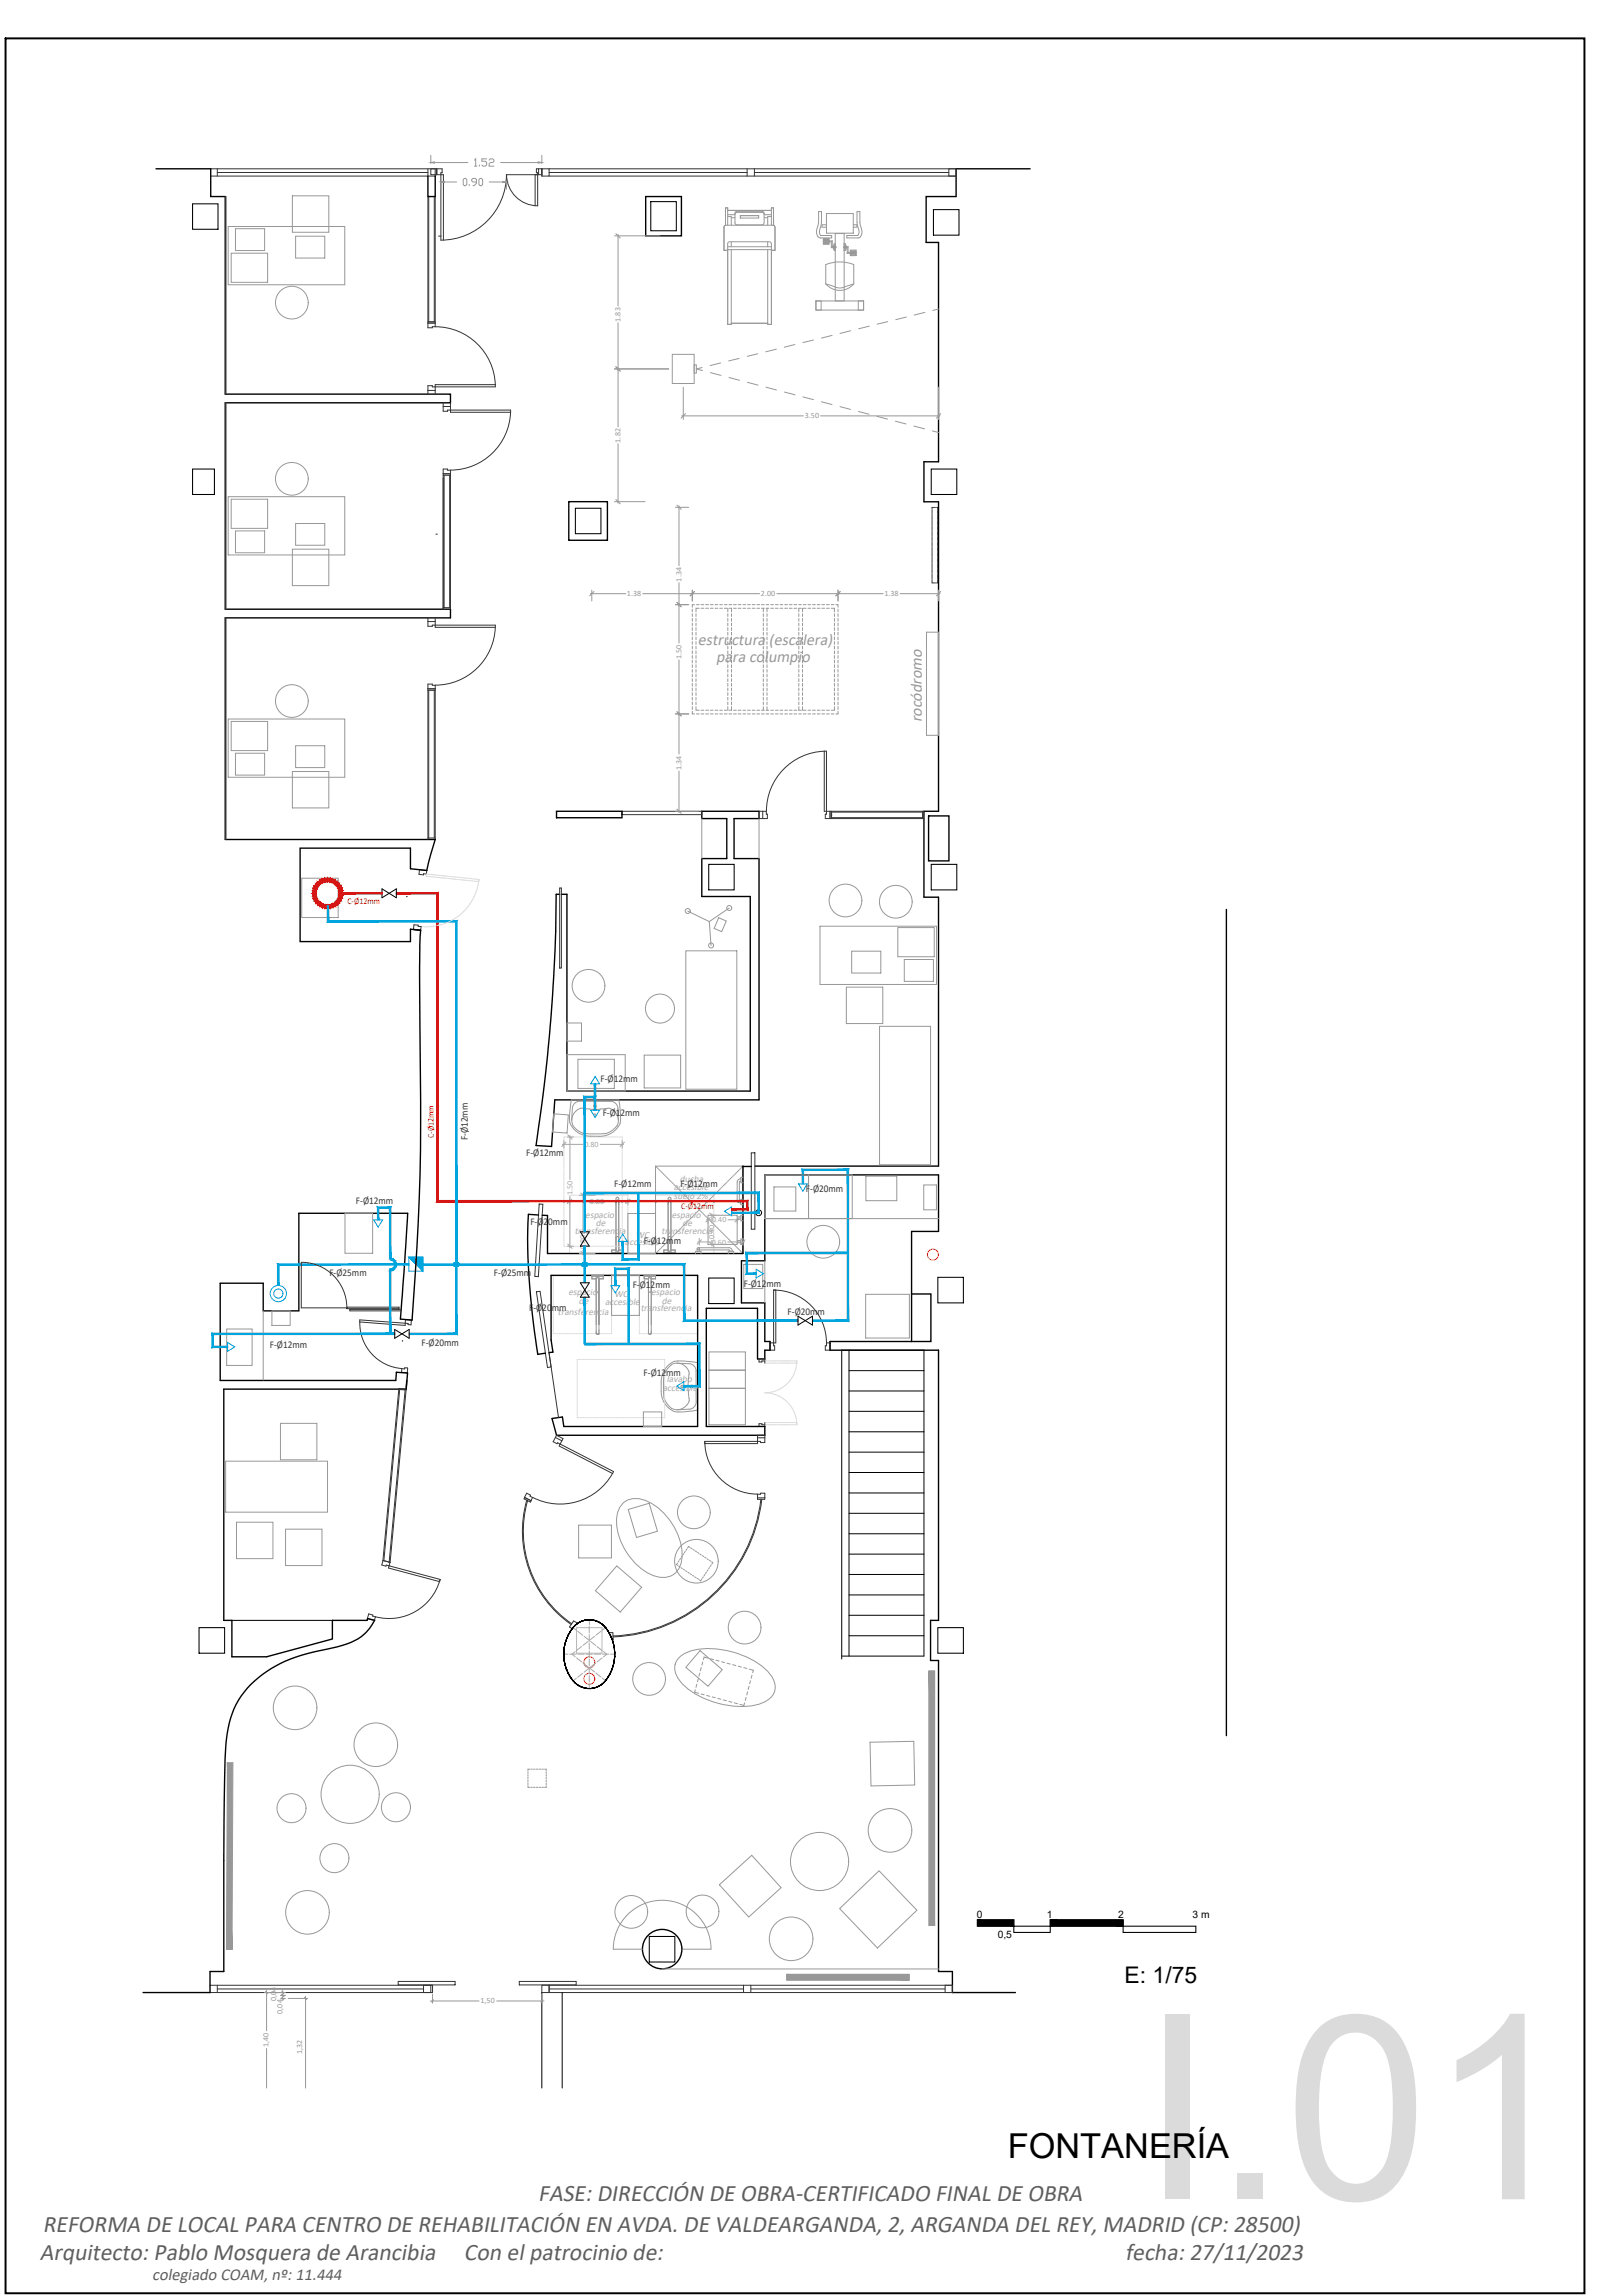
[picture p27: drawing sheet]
<svg xmlns="http://www.w3.org/2000/svg" width="297mm" height="420mm" viewBox="0 0 297 420" stroke-linecap="round" stroke-linejoin="round" font-family="sans-serif">
<defs><g id="words">
<text font-size="47.2" fill="#dbdbdb" x="208.9" y="402.6">I.01</text>
<text font-size="6.3" x="184.4" y="395.1">FONTANERÍA</text>
<g font-size="4.4" fill="#5e5e5e">
<text x="98.5" y="402.9">FASE: DIRECCIÓN DE OBRA-CERTIFICADO FINAL DE OBRA</text>
<text x="7.3" y="413.7">Arquitecto: Pablo Mosquera de Arancibia</text>
<text x="7.8" y="408.6">REFORMA DE LOCAL PARA CENTRO DE REHABILITACIÓN EN AVDA. DE VALDEARGANDA, 2, ARGANDA DEL REY, MADRID (CP: 28500)</text>
<text x="84.9" y="413.7">Con el patrocinio de:</text>
<text x="205.9" y="413.7">fecha: 27/11/2023</text>
</g>
<text font-size="4.2" x="205.8" y="363">E: 1/75</text>
<text font-size="3.1" fill="#5e5e5e" x="27.8" y="417.5">colegiado COAM, nº: 11.444</text>
<g font-size="3" fill="#989898">
<text x="127.7" y="118.1">estructura (escalera)</text>
<text x="131" y="121.2">para columpio</text>
<text x="168.7" y="132.3" transform="rotate(-90 168.7 132.3)">rocódromo</text>
</g>
<g font-size="1.9" fill="#333">
<text x="109.9" y="198.1">F-Ø12mm</text>
<text x="85.6" y="208.7" transform="rotate(-90 85.6 208.7)">F-Ø12mm</text>
<text x="110.3" y="204.3">F-Ø12mm</text>
<text x="96.3" y="211.6">F-Ø12mm</text>
<text x="65.2" y="220.3">F-Ø12mm</text>
<text x="112.4" y="217.3">F-Ø12mm</text>
<text x="124.5" y="217.4">F-Ø12mm</text>
<text x="147.5" y="218.2">F-Ø20mm</text>
<text x="97.1" y="224.3">F-Ø20mm</text>
<text x="117.8" y="227.7">F-Ø12mm</text>
<text x="60.3" y="233.7">F-Ø25mm</text>
<text x="90.4" y="233.7">F-Ø25mm</text>
<text x="115.8" y="235.7">F-Ø12mm</text>
<text x="136.1" y="235.5">F-Ø12mm</text>
<text x="96.8" y="240.1">F-Ø20mm</text>
<text x="144.1" y="240.7">F-Ø20mm</text>
<text x="49.4" y="246.7">F-Ø12mm</text>
<text x="77.2" y="246.5">F-Ø20mm</text>
<text x="117.8" y="251.9">F-Ø12mm</text>
</g>
<g font-size="1.9">
<text x="178.8" y="351.1">0</text>
<text x="191.6" y="351.1">1</text>
<text x="204.6" y="351.1">2</text>
<text x="218.3" y="351.1">3 m</text>
<text x="182.6" y="354.8">0,5</text>
</g>
<g font-size="1.8" fill="#a8a8a8">
<text x="123.3" y="217.8">accesible</text>
<text x="123.3" y="219.6">suelo 2%</text>
<text x="124.4" y="216.3">ducha</text>
<text x="105.2" y="225.8">transferencia</text>
<text x="107.1" y="223">espacio</text>
<text x="109" y="224.5">de</text>
<text x="114.4" y="227.8">accesible</text>
<text x="116.4" y="226.6">WC</text>
<text x="121.1" y="225.8">transferencia</text>
<text x="123" y="223">espacio</text>
<text x="124.9" y="224.5">de</text>
<text x="104" y="237.2">espacio</text>
<text x="105.9" y="238.7">de</text>
<text x="110.7" y="239">accesible</text>
<text x="112.4" y="237.5">WC</text>
<text x="119.2" y="237.2">espacio</text>
<text x="121.1" y="238.7">de</text>
<text x="102.1" y="240.7">transferencia</text>
<text x="117.3" y="240">transferencia</text>
<text x="121.3" y="254.7">accesible</text>
<text x="122" y="253">lavabo</text>
</g>
<g font-size="1.6" fill="#f00">
<text x="63.6" y="165.4">C-Ø12mm</text>
<text x="79.4" y="208.3" transform="rotate(-90 79.4 208.3)">C-Ø12mm</text>
<text x="124.7" y="221.3">C-Ø12mm</text>
</g>
<g font-size="1.5" fill="#989898">
<text x="113.6" y="58.9" transform="rotate(-90 113.6 58.9)">1.83</text>
<text x="147.3" y="76.6">3.50</text>
<text x="113.6" y="81" transform="rotate(-90 113.6 81)">1.82</text>
<text x="124.7" y="106.5" transform="rotate(-90 124.7 106.5)">1.34</text>
<text x="114.7" y="109.2">1.38</text>
<text x="139.3" y="109.2">2.00</text>
<text x="161.9" y="109.2">1.38</text>
<text x="124.7" y="120.6" transform="rotate(-90 124.7 120.6)">1.50</text>
<text x="124.7" y="140.9" transform="rotate(-90 124.7 140.9)">1.34</text>
<text x="50.5" y="366.4" transform="rotate(-90 50.5 366.4)">0,04</text>
<text x="51.7" y="368.6" transform="rotate(-90 51.7 368.6)">0,04</text>
<text x="87.9" y="366.7">1,50</text>
<text x="49.1" y="374.8" transform="rotate(-90 49.1 374.8)">1,40</text>
<text x="55.3" y="376" transform="rotate(-90 55.3 376)">1,32</text>
</g>
<g font-size="1.5" fill="#a8a8a8">
<text x="107" y="210">0.80</text>
<text x="104.8" y="218.8" transform="rotate(-90 104.8 218.8)">1.50</text>
<text x="107.9" y="220.4">0.80</text>
<text x="130.3" y="227.8">0.60</text>
<text x="130.3" y="223.8">0.40</text>
<text x="130.7" y="226.8" transform="rotate(-90 130.7 226.8)">0.40</text>
<text x="107.2" y="228.6" transform="rotate(-90 107.2 228.6)">0.80</text>
</g>
</g></defs>
<!-- layer: Mobiliario -->
<g fill="none" stroke="#989898" stroke-width=".18">
<path d="M53.5 35.9h6.7v6.6h-6.7zM78.8 28.4v1.5M79.5 29.8h6.1M80.7 33.3v1.3M81.3 33.3h2.3M84.8 32.9l.2-.2h.2l.2 .2v.9l-.2 .2h-.2l-.2-.2zM85.9 33.8v.2M86.8 29.3l.3-.2v1.3M86.8 30.4h.5M87.2 33.3h-.6l-.3-.2v-.2l.3-.2h.4l.2 .2v.6l-.4 .5h-.2M87.7 32.9l.2-.2 .4 .2v.9l-.2 .2h-.2l-.2-.2zM87.7 30.2v.2"/>
<path d="M89.1 29.1h-.9v.4h.6l.3 .3v.4l-.3 .2h-.4l-.2-.2M89.5 29.3l.2-.2h.5l.2 .2v.2l-.2 .3h-.5l-.2 .2v.4h.9M89.5 33.3h2.5M91.6 29.8h6.9M92.7 33.3v1.3M99.2 28.4v1.5M132.8 38.1h.4v.4h8v-.4h.4v3.2l.2 .3v4.2h-.6v13.6h-.7v-.2h-6.7v.2h-.6v-13.6h-.7v-4.2l.3-.3zM133.2 39.6h.6v1.6M133.2 38.5h8M133.2 39.3h1.3M133.8 39.9h.7M134.5 39.2l.3-.3h4.7l.3 .3"/>
<path d="M134.6 38.8l.2-.1 4.9 .1 .1 .2v2l-.4 .2-4.6-.1-.3-.2zM135.5 39.5h3.4v.4h-3.4zM135.5 39.5h3.4M139.8 39.3h1.4M139.8 39.9h.7M141.2 39.6h-.7v1.6M149.8 38.7h.5a6.7 6.7 0 0 1-.2 3.2l-.1 .6 .2 .6h2v.5h-2a1.25 1.25 0 0 1-.6-1.9l.2-1zM151.3 39.1h4.9v3.6h-4.9zM156.8 38.7h.6v2.2a2.87 2.87 0 0 1 .2 2.3l-.2 .3-.4 .1h-2v-.5h2l.2-.6-.1-.6a6.7 6.7 0 0 1-.3-3.2zM41.8 41.5h21.3v10.6h-21.3zM42.3 46.4h6.7v5.3h-6.7zM43.1 41.9h5.3v4h-5.3z"/>
<path d="M54.1 43.2h5.3v4h-5.3zM112.5 43.2h8.3M113.1 42.9v13.1M113.1 59.1v19.1M133.2 45.8h-.7v-4.2l.3-.4 8.8 .1 .2 .3v4.2h-.6M133.2 41.2v-3.1h-.4v3.2M133.2 45.2h8M133.2 45.7h8M133.8 44.3v.9M133.8 45.7v13.7h-.6M133.8 59.2h6.7M140.5 45.7v13.7h.7v-14.8l-.4-.3h-7.3l-.3 .2v14.9"/>
<path d="M140.5 44.3v.9M141.2 41.2v-3.1h.4v3.2M149.3 55.1h8.8v1.7h-8.8zM149.3 55.1h1v1.7h-1zM150.7 43.7h1v1h-1zM150.7 44.3h1.4M150.7 44.1h1.6M150.8 43.8h.9v.2h-.9zM150.8 44.4h.9v.2h-.9zM151.1 48.4a6.9 6.9 0 0 1 5.2 0v3.6l-2.3 .7a2.5 2.5 0 0 1-1.6-.3l-1.3-.4zM151.2 52a3.3 3.3 0 0 0 5.1 0M151.3 41.1h-.9v.5h.9"/>
<path d="M152.1 44.3v1M152.3 45.2h.6v.1h-.8M152.3 44.1l-.2 .2M152.3 45.2l-.2 .1M152.3 44.1v1.1M152.5 45.1h.4M152.5 45.4h.4M152.7 44.6h.2v1.3h-.2zM152.7 44.9h-.2v.7h.2M152.9 45.3h.1M152.9 45.2h.1M152.9 42.8h1.6v12.3h-1.6z"/>
<path d="M154.5 44.6h.2v1.3h-.2zM154.5 45.1h.3M154.5 45.4h.3M154.7 44.9h.1v.7h-.1M155 46.4h1.7M155 45.3v1.1M155.2 45.2h-.8v.1h.6M155.2 46.2l-.2 .2M155.2 45.2l-.2 .1M155.2 46.2h1.5M155.2 45.2v1M155.6 45.8h1.1v1h-1.1z"/>
<path d="M155.7 46.5h.9v.2h-.9zM155.7 45.9h.9v.2h-.9zM156.2 41.1h.6v.5h-.6M157.1 55.1h1v1.7h-1zM159.1 59.7l-2 .5M162.5 58.9l-2 .5M165.9 58l-2 .5M169.3 57.2l-2 .5M171.8 56.6l-1.1 .2M112.5 67.5h9.9M123 64.9h4v5.3h-4zM124.8 76.1h22.2"/>
<path d="M125.1 70.9v5.9M127 66.8h.4v1.5h-.4zM128.5 67.3l-1.1 .2 1.2 .3M130 68.2l2 .5M131.9 66.4l-1.9 .5M133.4 69.1l1.9 .5M135.3 65.6l-2 .5M136.8 70l1.9 .5M138.7 64.8l-1.9 .4M140.2 70.9l1.9 .5M142.1 63.9l-2 .5M143.6 71.8l1.9 .5"/>
<path d="M145.5 63.1l-1.9 .5M147 72.7l1.9 .5M148.9 62.3l-2 .4M150.2 76.1h21.8M150.3 73.6l2 .5M152.3 61.4l-2 .5M153.7 74.4l2 .6M155.7 60.6l-2 .4M157.1 75.3l1.9 .5M160.5 76.2l1.9 .5M163.9 77.1l1.9 .5M167.3 78l1.9 .5"/>
<path d="M170.6 78.9l1.2 .3M171.8 70.9v5.9M41.8 90.9h21.3v10.7h-21.3zM42.3 91.4h6.7v5.3h-6.7zM43.1 97.2h5.3v4h-5.3zM54.1 95.8h5.3v4h-5.3zM112.5 91.8h5.6M113.1 81.2v10.9M123.6 92.9h2.4M124.3 92.6v11M53.5 100.5h6.7v6.7h-6.7zM108 108.7h6.5"/>
<path d="M108.3 108v2M117.6 108.7h21.4M123.6 110.7h2.4M124.3 106.7v11M126.7 108v2M126.7 111.5v.5M126.7 112.4v.5M126.7 113.2v.5M126.7 114.1v.5M126.7 114.9v.5M126.7 115.8v.5M126.7 116.6v.5"/>
<path d="M126.7 117.5v.5M126.7 118.3v.5M126.7 119.2v.5M127.1 110.7h-.4v.5M127.4 112.4v.5M127.4 113.2v.5M127.4 114.1v.5M127.4 114.9v.5M127.4 115.8v.5M127.4 116.6v.5M127.4 117.5v.5M127.4 118.3v.5"/>
<path d="M127.4 119.2v.5M127.5 110.7h.5M128 111.4h-.6v.6M128.3 110.7h.5M128.3 111.4h.5M129.2 110.7h.5M129.2 111.4h.5M130 110.7h.5M130 111.4h.5M130.9 110.7h.5M130.9 111.4h.5M131.7 110.7h.5"/>
<path d="M131.7 111.4h.5M132.6 110.7h.5M132.6 111.4h.5M133.2 111.4v.6M133.2 112.4v.5M133.2 113.2v.5M133.2 114.1v.5M133.2 114.9v.5M133.2 115.8v.5M133.2 116.6v.5M133.2 117.5v.5M133.2 118.3v.5"/>
<path d="M133.2 119.2v.5M133.4 110.7h.5M133.4 111.4h.5M133.9 111.4v.6M133.9 112.4v.5M133.9 113.2v.5M133.9 114.1v.5M133.9 114.9v.5M133.9 115.8v.5M133.9 116.6v.5M133.9 117.5v.5M133.9 118.3v.5"/>
<path d="M133.9 119.2v.5M134.3 110.7h.5M134.3 111.4h.5M135.1 110.7h.5M135.1 111.4h.5M136 110.7h.5M136 111.4h.5M136.8 110.7h.5M136.8 111.4h.5M137.7 110.7h.5M137.7 111.4h.5M138.5 110.7h.5"/>
<path d="M138.5 111.4h.5M139.4 110.7h.5M139.4 111.4h.5M139.7 111.4v.6M139.7 112.4v.5M139.7 113.2v.5M139.7 114.1v.5M139.7 114.9v.5M139.7 115.8v.5M139.7 116.6v.5M139.7 117.5v.5M139.7 118.3v.5"/>
<path d="M139.7 119.2v.5M140.2 110.7h.5M140.2 111.4h.5M140.4 111.4v.6M140.4 112.4v.5M140.4 113.2v.5M140.4 114.1v.5M140.4 114.9v.5M140.4 115.8v.5M140.4 116.6v.5M140.4 117.5v.5M140.4 118.3v.5"/>
<path d="M140.4 119.2v.5M141.1 110.7h.5M141.1 111.4h.5M141.9 110.7h.5M141.9 111.4h.5M142.2 108.7h19.4M142.8 110.7h.5M142.8 111.4h.5M143.6 110.7h.5M143.6 111.4h.5M144.5 110.7h.5M144.5 111.4h.5"/>
<path d="M145.3 110.7h.5M145.3 111.4h.5M146.2 110.7h.5M146.2 112.4v.5M146.2 113.2v.5M146.2 114.1v.5M146.2 114.9v.5M146.2 115.8v.5M146.2 116.6v.5M146.2 117.5v.5M146.2 118.3v.5M146.2 119.2v.5"/>
<path d="M146.7 111.4h-.5v.6M146.9 111.4v.6M146.9 112.4v.5M146.9 113.2v.5M146.9 114.1v.5M146.9 114.9v.5M146.9 115.8v.5M146.9 116.6v.5M146.9 117.5v.5M146.9 118.3v.5M146.9 119.2v.5M147 110.7h.5"/>
<path d="M147 111.4h.5M147.9 110.7h.5M147.9 111.4h.5M148.7 110.7h.5M148.7 111.4h.5M149.6 110.7h.5M149.6 111.4h.5M150.4 110.7h.5M150.4 111.4h.5M151.3 110.7h.5M151.3 111.4h.5M152.1 111.4h.6v.6"/>
<path d="M152.1 110.7h.5M152.7 112.4v.5M152.7 113.2v.5M152.7 114.1v.5M152.7 114.9v.5M152.7 115.8v.5M152.7 116.6v.5M152.7 117.5v.5M152.7 118.3v.5M152.7 119.2v.5M153 110.7h.4v.5M153.4 108v2"/>
<path d="M153.4 111.5v.5M153.4 112.4v.5M153.4 113.2v.5M153.4 114.1v.5M153.4 114.9v.5M153.4 115.8v.5M153.4 116.6v.5M153.4 117.5v.5M153.4 118.3v.5M153.4 119.2v.5M164.7 108.7h7.3M169.6 115.7h2.2v18.9h-2.2z"/>
<path d="M171.8 108v2M41.8 131.6h21.3v10.7h-21.3zM42.3 132.1h6.7v5.3h-6.7zM43.1 137.9h5.3v4h-5.3zM54.1 136.5h5.3v4h-5.3zM123.6 130.7h2.4M124.3 120.8v17.2M126.7 130.2v.5h.4M126.7 120v.5M126.7 120.9v.5M126.7 121.7v.5M126.7 122.6v.5"/>
<path d="M126.7 123.4v.5M126.7 124.3v.5M126.7 125.1v.5M126.7 126v.5M126.7 126.8v.5M126.7 127.7v.5M126.7 128.5v.5M126.7 129.4v.5M127.4 129.4v.6h.6M127.4 120v.5M127.4 120.9v.5M127.4 121.7v.5"/>
<path d="M127.4 122.6v.5M127.4 123.4v.5M127.4 124.3v.5M127.4 125.1v.5M127.4 126v.5M127.4 126.8v.5M127.4 127.7v.5M127.4 128.5v.5M127.5 130.7h.5M128.3 130.7h.5M128.3 130h.5M129.2 130.7h.5"/>
<path d="M129.2 130h.5M130 130.7h.5M130 130h.5M130.9 130.7h.5M130.9 130h.5M131.7 130.7h.5M131.7 130h.5M132.6 130.7h.5M132.6 130h.5M133.2 120v.5M133.2 120.9v.5M133.2 121.7v.5"/>
<path d="M133.2 122.6v.5M133.2 123.4v.5M133.2 124.3v.5M133.2 125.1v.5M133.2 126v.5M133.2 126.8v.5M133.2 127.7v.5M133.2 128.5v.5M133.2 129.4v.6M133.4 130.7h.5M133.4 130h.5M133.9 120v.5"/>
<path d="M133.9 120.9v.5M133.9 121.7v.5M133.9 122.6v.5M133.9 123.4v.5M133.9 124.3v.5M133.9 125.1v.5M133.9 126v.5M133.9 126.8v.5M133.9 127.7v.5M133.9 128.5v.5M133.9 129.4v.6M134.3 130.7h.5"/>
<path d="M134.3 130h.5M135.1 130.7h.5M135.1 130h.5M136 130.7h.5M136 130h.5M136.8 130.7h.5M136.8 130h.5M137.7 130.7h.5M137.7 130h.5M138.5 130.7h.5M138.5 130h.5M139.4 130.7h.5"/>
<path d="M139.4 130h.5M139.7 120v.5M139.7 120.9v.5M139.7 121.7v.5M139.7 122.6v.5M139.7 123.4v.5M139.7 124.3v.5M139.7 125.1v.5M139.7 126v.5M139.7 126.8v.5M139.7 127.7v.5M139.7 128.5v.5"/>
<path d="M139.7 129.4v.6M140.2 130.7h.5M140.2 130h.5M140.4 120v.5M140.4 120.9v.5M140.4 121.7v.5M140.4 122.6v.5M140.4 123.4v.5M140.4 124.3v.5M140.4 125.1v.5M140.4 126v.5M140.4 126.8v.5"/>
<path d="M140.4 127.7v.5M140.4 128.5v.5M140.4 129.4v.6M141.1 130.7h.5M141.1 130h.5M141.9 130.7h.5M141.9 130h.5M142.8 130.7h.5M142.8 130h.5M143.6 130.7h.5M143.6 130h.5M144.5 130.7h.5"/>
<path d="M144.5 130h.5M145.3 130.7h.5M145.3 130h.5M146.2 130.7h.5M146.2 129.4v.6h.5M146.2 120v.5M146.2 120.9v.5M146.2 121.7v.5M146.2 122.6v.5M146.2 123.4v.5M146.2 124.3v.5M146.2 125.1v.5"/>
<path d="M146.2 126v.5M146.2 126.8v.5M146.2 127.7v.5M146.2 128.5v.5M146.9 120v.5M146.9 120.9v.5M146.9 121.7v.5M146.9 122.6v.5M146.9 123.4v.5M146.9 124.3v.5M146.9 125.1v.5M146.9 126v.5"/>
<path d="M146.9 126.8v.5M146.9 127.7v.5M146.9 128.5v.5M146.9 129.4v.6M147 130.7h.5M147 130h.5M147.9 130.7h.5M147.9 130h.5M148.7 130.7h.5M148.7 130h.5M149.6 130.7h.5M149.6 130h.5"/>
<path d="M150.4 130.7h.5M150.4 130h.5M151.3 130.7h.5M151.3 130h.5M152.1 130.7h.5M152.7 120v.5M152.7 120.9v.5M152.7 121.7v.5M152.7 122.6v.5M152.7 123.4v.5M152.7 124.3v.5M152.7 125.1v.5"/>
<path d="M152.7 126v.5M152.7 126.8v.5M152.7 127.7v.5M152.7 128.5v.5M152.7 129.4v.6h-.6M153.4 120v.5M153.4 120.9v.5M153.4 121.7v.5M153.4 122.6v.5M153.4 123.4v.5M153.4 124.3v.5M153.4 125.1v.5"/>
<path d="M153.4 126v.5M153.4 126.8v.5M153.4 127.7v.5M153.4 128.5v.5M153.4 129.4v.5M153.4 130.2v.5h-.4M53.5 141.2h6.7v6.7h-6.7zM123.6 148.5h4.2M124.3 141.2v7.6M128.4 149.9v7.3M138.9 149.9v7.3M55.2 160.8h6.7v7.2h-6.7z"/>
<path d="M125.5 174.1h9.4v25.3h-9.4zM125.9 166.8l3.9 1.9 .3 4.4M131.5 168l1.4 .6-.8 2-1.4-.6zM133.5 166.2l-3.7 2.5M150.1 169.6h21.3v10.6h-21.3zM155.9 174.1h5.3v4h-5.3zM164.3 169.8h6.7v5.4h-6.7zM165.5 175.7h5.3v4h-5.3zM103.8 193.1h10.6v6.6h-10.6zM103.8 187.3h2.6v3.3h-2.6zM105.8 193.9h6.6v5.4h-6.6zM117.9 193.2h6.7v6h-6.7z"/>
<path d="M154.9 180.7h6.7v6.7h-6.7zM161 187.9h9.3v25.3h-9.3zM101.3 203.9l2.7 .2-.2 3.3-2.7-.2zM104.3 205.6a4 4 0 0 0 3.7 2.4h1.7M104.6 201.3l-.1 .6a11.6 11.6 0 0 0-.2 3.7M104.6 201.4l8.7-.1 .1 .6a11.9 11.9 0 0 1 .1 3.7M104.7 205l.2 1.1M104.8 202.9l-.2 2.1M104.9 206.1a3.8 3.8 0 0 0 3.7 1.5l2.3-.1M106.3 202.9h.4M106.3 202.9a2.38 2.38 0 0 0-1.6 2.1M106.7 202.9l1.2 .1"/>
<path d="M107.9 203h2M109.9 203h.3a2.16 2.16 0 0 1 2.1 .3M111.7 201.6h-5.6a1.37 1.37 0 0 0-1.3 1.3M111.7 201.6a1.37 1.37 0 0 1 1.4 1.3M112.3 203.4a2.18 2.18 0 0 1-.5 3.7l-.9 .4M112.7 220v.5M112.7 220v.2M112.8 219.9l-.1 .1M112.8 219.3l.1-.1a.25 .25 0 0 1 .2 0 .25 .25 0 0 1 .1 .3l.1 9.6-.3 .3-.3-.3zM112.8 219.8h.1M112.9 219.7h.1M113 219.7h-.1"/>
<path d="M113 219.7h.1M113.1 219.7h.1M113.1 202.9l.1 2.1M113.2 219.8v.2M113.2 220v.5v-.2M113.5 205.6a4.1 4.1 0 0 1-3.8 2.4M120 213.5h16v16h-16zM120 213.5l.1 .1M120.1 213.7h.1M120.3 213.8l.1 .1M120.5 214v.1M120.6 214.1l.1 .1"/>
<path d="M120.8 214.3l.1 .1M120.9 214.4l.1 .1M121.1 214.6l.1 .1M121.3 214.8h.1M121.4 214.9l.1 .1M121.6 215.1l.1 .1M121.7 215.2l.1 .1M121.9 215.4l.1 .1M122 215.6h.1M122.2 215.7l.1 .1M122.3 220v.5v-.2M122.3 219.3l.4-.1 .1 .2v9.7l-.3 .3-.2-.3z"/>
<path d="M122.3 219.8v.2M122.4 215.9v.1M122.4 219.7h.1M122.5 219.7h.1M122.5 216l.1 .1M122.6 219.7h.1M122.7 219.8h.1M122.7 216.2l.1 .1M122.8 219.9v.1M122.8 220v.5M122.8 220v.2M122.9 216.4h.1"/>
<path d="M123 216.5l.1 .1M123.2 216.7h.1M123.3 216.8l.1 .1M123.5 217l.1 .1M123.7 217.1v.1M123.8 217.3l.1 .1M124 217.5v.1M124.1 217.6l.1 .1M124.3 217.8l.1 .1M124.4 218h.1M124.6 218.1l.1 .1M124.8 218.3v.1"/>
<path d="M124.9 218.4l.1 .1M125.1 218.6l.1 .1M125.2 218.7l.1 .1M125.4 218.9l.1 .1M125.6 219.1h.1M125.7 219.2l.1 .1M125.9 219.4l.1 .1M126 219.5l.1 .1M126.2 219.7l.1 .1M126.3 219.9h.1M129.6 219.9h-.1M129.8 219.7l-.1 .1"/>
<path d="M129.9 219.5v.1M130.1 219.4l-.1 .1M130.3 219.2l-.1 .1M130.4 219.1h-.1M130.6 218.9l-.1 .1M130.7 218.7l-.1 .1M130.9 218.6l-.1 .1M131 218.4v.1M131.2 218.3l-.1 .1M131.4 218.1l-.1 .1M131.5 218h-.1M131.7 217.8l-.1 .1"/>
<path d="M131.8 217.6v.1M132 217.5l-.1 .1M132.2 217.3l-.1 .1M132.3 217.1l-.1 .1M132.5 217l-.1 .1M132.6 216.8v.1M132.8 216.7h-.1M132.9 216.5v.1M133.1 216.4h-.1M133.3 216.2l-.1 .1M133.4 216l-.1 .1M133.6 215.9l-.1 .1"/>
<path d="M133.8 215.7l-.1 .1M133.9 215.6h-.1M134.1 215.4l-.1 .1M134.2 215.2v.1M134.4 215.1l-.1 .1M134.6 214.9l-.1 .1M134.7 214.8h-.1M134.9 214.6l-.1 .1M134.9 219.6a.6 .6 0 0 0 .6 .6M135 214.4l-.1 .1M135.2 214.3l-.1 .1M135.3 219.6l.3 .3"/>
<path d="M135.3 214.1v.1M135.5 214l-.1 .1M135.6 215.8h-.1a.6 .6 0 0 0-.6 .6v3.2M135.6 216.2l-.3 .2v3.2M135.7 213.8l-.1 .1M135.8 213.7h-.1M136 215.5h-.4v1h.4M136 219.6h-.4v1h.4M136 213.5l-.1 .1M140 215.1h8v8h-8zM141.6 217.3h4v4.4h-4zM148 215.1h8v8h-8z"/>
<path d="M158.5 215.3h5.6v4.5h-5.6zM169.1 216.9h2.3v4.6h-2.3zM48.2 240v12.6M49.8 240h3.3v2.7h-3.3zM63.1 222.1h5.1v7.3h-5.1zM108.3 233.6h2.1v.5M108.3 233.6v.5h.8M108.3 233.5h2.1M109.1 236.3l.3 .3 .2-.3v-2.4a.25 .25 0 0 0-.2-.3 .25 .25 0 0 0-.3 .3v10.1M109.1 234.1l.3-.2 .2 .2h.8M111.9 233.5h5.1v7.3h-5.1zM112 229.5h2"/>
<path d="M112.7 226.6l.3-.2 .3 .2M112.7 228.9h-.7v.5M112.7 228.9l.3 .2 .2-.2h.8M114 228.9v.5h-2M114.9 222.2h5.1v7.3h-5.1zM117.9 233.5h2.1M117.9 234.1h.8l.2-.2 .3 .2M119.2 236.3l-.3 .3-.2-.3v-2.4a.26 .26 0 0 1 .2-.3 .26 .26 0 0 1 .3 .3v10.1M120 233.6h-2.1v.5M120 233.6v.5h-.8M120.1 229.4l-.1 .1M120.2 229.3h-.1"/>
<path d="M120.4 229.1l-.1 .1M120.5 228.9v.1M120.7 228.8l-.1 .1M120.9 228.6l-.1 .1M121 228.5h-.1M121.2 228.3l-.1 .1M121.3 228.1v.1M121.5 228.9v.5h2.1M121.5 229.5h2.1M121.5 228.9h.8l.2 .2 .3-.2M121.5 228h-.1M121.7 227.8l-.1 .1"/>
<path d="M121.8 227.6l-.1 .1M122 227.5l-.1 .1M122.1 227.3l-.1 .1M122.3 226.6l.2-.2 .3 .2M122.3 227.2l-.1 .1M122.4 227v.1M122.6 226.9h-.1M122.8 226.7l-.1 .1M122.8 228.9h.8v.5M122.9 226.5v.1M123.1 226.4l-.1 .1M123.3 226.2l-.1 .1"/>
<path d="M123.4 226.1h-.1M123.6 225.9l-.1 .1M123.7 225.7v.1M123.9 225.6l-.1 .1M124 225.4v.1M124.2 225.3h-.1M124.4 225.1l-.1 .1M124.5 225h-.1M124.7 224.8l-.1 .1M124.8 224.6v.1M125 224.5l-.1 .1M125.2 224.3l-.1 .1"/>
<path d="M125.3 224.2h-.1M125.5 224l-.1 .1M125.6 223.8v.1M125.8 223.7l-.1 .1M126 223.5l-.1 .1M126.1 223.4h-.1M126.3 223.2l-.1 .1M126.4 223l-.1 .1M126.5 220l.1 .1M126.6 222.9l-.1 .1M126.7 220.2v.1M126.7 222.7v.1"/>
<path d="M126.8 220.3l.1 .1M126.9 222.6l-.1 .1M127 220.5l.1 .1M127.1 222.4l-.1 .1M127.1 220.7h.1M127.2 222.3h-.1M127.3 229.5v-.4h1v.4M127.3 220.8l.1 .1M127.4 222.1l-.1 .1M127.5 221h.1M127.6 221.9l-.1 .1M127.6 228.6v.5"/>
<path d="M127.6 221.1l.1 .1M127.7 221.8h-.1M127.8 221.3l.1 .1M127.8 228.4h5.6M127.9 221.6l-.1 .1M128 221.4v.1M128 228.8h5.4M128 228.6v.5M128.1 221.6l.1 .1M128.2 221.3l-.1 .1M128.3 221.8h.1M128.3 221.1v.1"/>
<path d="M128.4 221.9l.1 .1M128.5 221h-.1M128.6 222.1l.1 .1M128.7 220.8l-.1 .1M128.7 222.3h.1M128.8 220.7h-.1M128.9 222.4l.1 .1M129 220.5l-.1 .1M129.1 222.6v.1M129.1 220.3v.1M129.2 222.7l.1 .1M129.3 220.2l-.1 .1"/>
<path d="M129.4 222.9l.1 .1M129.5 220l-.1 .1M129.5 223l.1 .1M129.6 222.5h5.3v5.3h-5.3zM129.7 223.2l.1 .1M129.9 223.4h.1M130 223.5l.1 .1M130.2 223.7l.1 .1M130.3 223.8l.1 .1M130.5 224l.1 .1M130.6 224.2h.1M130.8 224.3l.1 .1"/>
<path d="M131 224.5v.1M131.1 224.6l.1 .1M131.3 224.8l.1 .1M131.4 225h.1M131.6 225.1l.1 .1M131.8 225.3h.1M131.9 225.4l.1 .1M132.1 225.6l.1 .1M132.2 225.7l.1 .1M132.4 225.9l.1 .1M132.6 226.1h.1M132.7 226.2l.1 .1"/>
<path d="M132.9 226.4v.1M133 226.5l.1 .1M133.2 226.7l.1 .1M133.3 229.5v-.4h1v.4M133.3 226.9h.1M133.4 228.4a.6 .6 0 0 1 .6 .6M133.4 228.8l.2 .3M133.5 227l.1 .1M133.7 227.2l.1 .1M133.8 227.3l.1 .1M134 227.5l.1 .1M134 229v.1"/>
<path d="M134.2 227.6v.1M134.3 227.8l.1 .1M134.5 228h.1M134.6 228.1l.1 .1M134.8 228.3l.1 .1M134.9 222.8h.7M134.9 223.2h.7M134.9 227.5h.7M134.9 227.1h.7M134.9 228.5h.1M135.1 228.6l.1 .1M135.3 228.8v.1"/>
<path d="M135.4 228.9l.1 .1M135.5 220.3h.1M135.6 229.1l.1 .1M135.7 229.3h.1M135.9 229.4l.1 .1M136 222.5h-.4v1h.4M136 226.8h-.4v1h.4M136.1 231.5h3.5v4.4h-3.5zM140 223.1h31.8M140 230.8v7.7M158.4 237h8v8h-8zM41.5 243.3h4.6v6.7h-4.6z"/>
<path d="M109.1 244l.3 .3M109.1 244l.1 .1M109.1 243.8v.2M109.2 244.2h.1M109.3 244.3h.1M109.4 244.3h.1M109.5 244.3h.1M109.6 242.5v-8.4v9.4M109.6 243.5v.5M109.6 244v.2M109.6 243.5v.2M109.6 244l-.2 .3"/>
<path d="M117.8 258.5h3.3v2.7h-3.3zM118.7 242.5v-8.4v9.4M118.7 244l.2 .3M118.7 243.5v.7M118.7 243.5v.2M118.8 244.3h.1M118.9 244.3h.1M119 244.3h.1M119.1 244.2h.1M119.2 244v.1M119.2 243.8v.2M119.2 244l-.3 .3"/>
<path d="M121 253v1.7M121 254.7a3.6 3.6 0 0 0 3.1 3.8M121.5 251.8a13.8 13.8 0 0 0 .2 4.5l.5 .9 .7 .7M122.9 257.8l1.1 .3M122.9 249.8l-1 1.1-.4 .9M123.4 249.2a4.1 4.1 0 0 0-2.4 3.8M123.9 249.6l-1 .2M123.9 249.6l.9 .1 .9 .7M124 249.6l2.1 .1M124.1 249.2h-.7M124.1 249.2l3.6 .3M125.7 250.4a1.7 1.7 0 0 1 .3 1.8v.7"/>
<path d="M126 254.8l.1 1.7M126 252.9v1.9M126.1 249.6a1.37 1.37 0 0 1 1.3 1.4v5.6M126.1 258l-2.1 .1M126.1 256.5a2.45 2.45 0 0 1-2.1 1.6M127.4 256.6a1.37 1.37 0 0 1-1.3 1.4M127.7 249.5v8.6M127.7 258.2l-3.6 .3M129.8 254.2h6.6v6.6h-6.6zM129.8 250.8h6.6v3.4h-6.6zM129.8 247.5h6.6v3.3h-6.6zM41.3 267.5h18.6v9.3h-18.6z"/>
<path d="M43.3 278.7h6.7v6.6h-6.7zM51.3 260.6h6.7v6.7h-6.7zM52.3 280h6.6v6.6h-6.6zM105.9 279.2h6v6h-6zM113.9 275.3a3.8 3.8 0 0 1 4.3-.6 11.6 11.6 0 0 1 6.6 10.2 3.6 3.6 0 0 1-5.4 3.5 11.6 11.6 0 0 1-6.6-10.1 4.4 4.4 0 0 1 1.1-3zM115 276.4l3.8-1.2 1.5 5.1-3.8 1.2zM112.9 286.7l4.5 3.9-3.9 4.5-4.5-3.9zM124 286.2l-.2 .2 .2 .2M124.2 286.7l.2 .2M124.3 285.7l-.2 .3M124.6 285.3l-.2 .2M124.6 287l.3 .2"/>
<path d="M124.8 284.9l-.1 .2M125.1 287.3l.2 .1M125.1 284.4l-.1 .3M125.4 284l-.2 .3M125.5 287.6l.2 .1M125.7 283.6l-.2 .2M125.9 287.8l.3 .2M126.2 283.3l-.2-.2-.2 .3M126.3 288.1l.3 .2M126.4 283.4l.3 .1M126.7 288.4l.3 .2M126.8 283.7l.3 .1"/>
<path d="M127.2 288.7l.2 .2M127.3 284l.2 .1M127.6 289l.2 .1M127.7 284.2l.2 .2M128.1 284.5l.3 .2M128.4 289.1l-.2 .3-.2-.1M128.5 284.8l.3 .2M128.7 288.7l-.1 .2M129 285.1l.2 .1M129 288.2l-.2 .3M129.3 287.8l-.2 .3M129.4 285.4l.2 .1"/>
<path d="M129.6 287.4l-.2 .3M129.8 285.6l.3 .2M129.9 287l-.2 .2M130.1 286.6l-.1 .2M130.2 285.9l.3 .2-.2 .3M124.3 303.4a7.9 7.9 0 0 1 5.7-1.6 16.2 16.2 0 0 1 10.4 4.1 3.6 3.6 0 0 1 1.1 4.3 6 6 0 0 1-4.9 2.2 16.2 16.2 0 0 1-11.6-4 3.6 3.6 0 0 1-1.1-4.4zM127.3 309.4l-.2 .4 .8 .2M127.5 308.3l-.1 .6M127.8 307.3l-.1 .6M128.1 306.3l-.2 .6M128.1 302.2l4.1 3.5-2.6 3-4.1-3.5zM128.3 310.1l.6 .2"/>
<path d="M128.3 305.3l-.1 .6M128.6 304.3l-.1 .5M129.3 310.4l.6 .2M129.6 303.6l-.7-.2-.2 .4M130 303.7l.6 .1M130.3 310.7l.6 .1M131 304l.6 .1M131.4 310.9l.5 .2M132.1 304.2l.5 .2M132.4 311.2l.5 .2M133.1 304.5l.5 .2M133.4 311.5l.6 .1"/>
<path d="M134.1 304.8l.6 .1M134.4 311.7l.6 .2M135.1 305l.6 .2M136.1 305.3l.6 .2M136.3 311.7l-.2 .5-.7-.2M136.5 310.7l-.1 .6M136.8 309.7l-.1 .6M137.1 308.7l-.2 .6M137.1 305.6l.8 .2-.1 .4M137.4 307.7l-.2 .6M137.6 306.7l-.1 .6M159.2 319l8-.2 .2 8-8 .2z"/>
<path d="M170 305.9h1v46.6h-1zM96.6 326.9v.3h.3M96.6 324.4v.3M96.6 324.9v.3M96.6 325.4v.3M96.6 325.9v.3M96.6 326.4v.3M96.9 323.9h-.3v.3M97.1 323.9h.3M97.1 327.2h.3M97.6 323.9h.3M97.6 327.2h.3"/>
<path d="M98.1 323.9h.3M98.1 327.2h.3M98.7 323.9h.3M98.7 327.2h.3M99.2 323.9h.3M99.2 327.2h.3M99.7 323.9h.3v.3M100 324.4v.3M100 324.9v.3M100 325.4v.3M100 325.9v.3M100 326.4v.3"/>
<path d="M100 326.9v.3h-.3M117.6 356.8h-5.4a8.9 8.9 0 0 1 9-8.9 8.9 8.9 0 0 1 8.9 8.9h-5.3M131.7 345.1l5.9-5.4 5.4 5.9-6 5.4zM153.7 349.4l7.2-6.9 6.9 7.2-7.2 6.9zM48.4 364.8h3.8M48.8 364.4v7.4M48.8 375v7.3M51.4 365.3h.8M51.4 365.9h.8M51.8 364.4v.4M51.8 364.9v.8M51.8 365.9v.4"/>
<path d="M52.8 365.9h3.5M55.9 365.5v16.8M78.8 366.3h8.9M79.2 365.1v1.6M90.9 366.3h8.7M99.2 365.1v1.6M121.2 360.5h50.6M144 361.5h22.4v1h-22.4z"/>
<circle cx="53.4" cy="55.4" r="3"/>
<circle cx="53.4" cy="87.7" r="3"/>
<circle cx="53.4" cy="128.3" r="3"/>
<circle cx="125.9" cy="166.8" r=".46"/>
<circle cx="130.1" cy="173.1" r=".46"/>
<circle cx="133.5" cy="166.2" r=".46"/>
<circle cx="154.7" cy="164.9" r="3"/>
<circle cx="163.9" cy="165.1" r="3"/>
<circle cx="107.7" cy="180.5" r="3"/>
<circle cx="120.8" cy="184.6" r="2.66"/>
<circle cx="108.9" cy="202.5" r=".24"/>
<circle cx="108.9" cy="204.2" r=".22"/>
<circle cx="127.8" cy="228.6" r=".2"/>
<circle cx="150.7" cy="227.3" r="3"/>
<circle cx="124.9" cy="253.8" r=".22"/>
<circle cx="126.6" cy="253.8" r=".24"/>
<circle cx="127" cy="276.9" r="3"/>
<circle cx="127.5" cy="285.8" r="4"/>
<circle cx="136.3" cy="298" r="3"/>
<circle cx="54" cy="312.7" r="4"/>
<circle cx="68.8" cy="319.4" r="4"/>
<circle cx="118.8" cy="307.4" r="3"/>
<circle cx="53.4" cy="331" r="2.66"/>
<circle cx="64.1" cy="328.5" r="5.3"/>
<circle cx="72.5" cy="330.9" r="2.66"/>
<circle cx="162.9" cy="335.1" r="4"/>
<circle cx="56.3" cy="350.1" r="4"/>
<circle cx="61.2" cy="340.2" r="2.66"/>
<circle cx="115.5" cy="350" r="3"/>
<circle cx="128.6" cy="349.9" r="3"/>
<circle cx="144.8" cy="355" r="4"/>
<circle cx="150" cy="340.8" r="5.3"/>
</g>
<g fill="none" stroke="#dbdbdb" stroke-width=".18">
<path d="M103.2 208.4v.2M103.2 208.8v.2M103.2 209.1v.2M103.2 209.5v.2M103.2 209.8v.2M103.2 210.2v.2M103.2 210.5v.2M103.2 210.9v.2M103.2 211.2v.2M103.2 211.6v.2M103.2 211.9v.2M103.2 212.3v.2"/>
<path d="M103.2 212.6v.2M103.2 213v.2M103.2 213.3v.2M103.2 213.7v.2M103.2 214v.2M103.2 214.4v.2M103.2 214.7v.2M103.2 215.1v.2M103.2 215.4v.2M103.2 215.8v.2M103.2 216.1v.2M103.2 216.5v.2"/>
<path d="M103.2 216.8v.2M103.2 217.2v.2M103.2 217.5v.2M103.2 217.9v.2M103.2 218.2v.2M103.2 218.6v.2M103.2 218.9v.2M103.2 219.3v.2M103.2 219.6v.2M103.2 220v.2M103.4 208.2h-.2v.1M103.5 208.2h.2"/>
<path d="M103.9 208.2h.2M104.2 219.2v.2M104.2 219.5v.2M104.2 219.9v.1M104.2 208.2h.2M104.4 218.8h-.2v.2M104.6 218.8h.2M104.6 208.2h.2M104.9 218.8h.2M104.9 208.2h.2M105.3 218.8h.2M105.3 208.2h.2"/>
<path d="M105.6 218.8h.2M105.6 208.2h.2M106 218.8h.2M106 208.2h.2M106.3 218.8h.2M106.3 208.2h.2M106.7 218.8h.2M106.7 208.2h.2M107 218.8h.2M107 208.2h.2M107.4 218.8h.2M107.4 208.2h.2"/>
<path d="M107.7 218.8h.2M107.7 208.2h.2M108.1 218.8h.2M108.1 208.2h.2M108.4 218.8h.2M108.4 208.2h.2M108.8 218.8h.2M108.8 208.2h.2M109.1 218.8h.2M109.1 208.2h.2M109.5 218.8h.2M109.5 208.2h.2"/>
<path d="M109.8 218.8h.2M109.8 208.2h.2M110.2 218.8h.2M110.2 208.2h.2M110.5 218.8h.2M110.5 208.2h.2M110.9 218.8h.2M110.9 208.2h.2M111.2 218.8h.2M111.2 208.2h.2M111.6 218.8h.2M111.6 208.2h.2"/>
<path d="M111.9 218.8h.2M111.9 208.2h.2M112.3 218.8h.2M112.3 208.2h.2M112.6 218.8h.2M112.6 208.2h.2M113 218.8h.2M113 208.2h.2M113.3 218.8h.2M113.3 208.2h.2M113.7 208.2h.2v.1M113.9 218.6v.2h-.2"/>
<path d="M113.9 208.4v.2M113.9 208.8v.2M113.9 209.1v.2M113.9 209.5v.2M113.9 209.8v.2M113.9 210.2v.2M113.9 210.5v.2M113.9 210.9v.2M113.9 211.2v.2M113.9 211.6v.2M113.9 211.9v.2M113.9 212.3v.2"/>
<path d="M113.9 212.6v.2M113.9 213v.2M113.9 213.3v.2M113.9 213.7v.2M113.9 214v.2M113.9 214.4v.2M113.9 214.7v.2M113.9 215.1v.2M113.9 215.4v.2M113.9 215.8v.2M113.9 216.1v.2M113.9 216.5v.2"/>
<path d="M113.9 216.8v.2M113.9 217.2v.2M113.9 217.5v.2M113.9 217.9v.2M113.9 218.2v.2M113.9 218.9v.2M113.9 219.3v.2M113.9 219.6v.2M113.9 220v.2M114 218.8h.2M114.4 218.8h.2M114.7 218.8h.2v.2"/>
<path d="M114.9 219.2v.2M114.9 219.5v.2M114.9 219.9v.1M120 219.2v.2M120 219.5v.2M120 219.9v.1M120.2 218.8h-.2v.2M120.3 218.8h.2M120.7 218.8h.2M121 218.8h.2M121.4 218.8h.2M121.7 218.8h.2"/>
<path d="M122.1 218.8h.2M122.4 218.8h.2M122.8 218.8h.2M123.1 218.8h.2M123.5 218.8h.2M123.8 218.8h.2M124.2 218.8h.2M124.5 218.8h.2M124.9 218.8h.2M125.2 218.8h.2M125.6 218.8h.2M125.9 218.8h.2"/>
<path d="M126.3 218.8h.2M126.6 218.8h.2M127 218.8h.2M127.3 218.8h.2M127.7 218.8h.2M128 218.8h.2M128.4 218.8h.2M128.7 218.8h.2M129.1 218.8h.2M129.4 218.8h.2M129.8 218.8h.2M130.1 218.8h.2"/>
<path d="M130.5 218.8h.1v.2M130.6 219.2v.2M130.6 219.5v.2M130.6 219.9v.1M101.3 233.8v.2M101.3 234.2v.2M101.3 234.5v.2M101.3 234.9v.2M101.3 235.2v.2M101.3 235.6v.2M101.3 235.9v.2M101.3 236.3v.2"/>
<path d="M101.3 236.6v.2M101.3 237v.2M101.3 237.3v.2M101.3 237.7v.2M101.3 238v.2M101.3 238.4v.2M101.3 238.7v.2M101.3 239.1v.2M101.3 239.4v.2M101.3 239.8v.2M101.5 233.5h-.2v.2M101.6 233.5h.2"/>
<path d="M102 233.5h.2M102.3 233.5h.2M102.7 233.5h.1M103 233.5h.2M103.2 228v.2h.2M103.2 220.3v.2M103.2 220.7v.2M103.2 221v.2M103.2 221.4v.2M103.2 221.7v.2M103.2 222.1v.2M103.2 222.4v.2"/>
<path d="M103.2 222.8v.2M103.2 223.1v.2M103.2 223.5v.2M103.2 223.8v.2M103.2 224.2v.2M103.2 224.5v.2M103.2 224.9v.2M103.2 225.2v.2M103.2 225.6v.2M103.2 225.9v.2M103.2 226.3v.2M103.2 226.6v.2"/>
<path d="M103.2 227v.2M103.2 227.3v.2M103.2 227.7v.2M103.4 233.5h.1M103.5 228.2h.2M103.7 233.5h.2M103.9 228.2h.2M104.1 233.5h.1M104.2 229.3v.2h.2M104.2 220.2v.2M104.2 220.6v.1M104.2 220.9v.2"/>
<path d="M104.2 221.3v.1M104.2 221.6v.2M104.2 222v.2M104.2 222.3v.2M104.2 222.7v.2M104.2 223v.2M104.2 223.4v.2M104.2 223.7v.2M104.2 224v.3M104.2 224.4v.2M104.2 224.7v.3M104.2 225.1v.2"/>
<path d="M104.2 225.4v.3M104.2 225.8v.2M104.2 226.2v.2M104.2 226.5v.2M104.2 226.9v.2M104.2 227.2v.2M104.2 227.6v.2M104.2 227.9v.2M104.2 228.3v.2M104.2 228.6v.2M104.2 229v.2M104.2 228.2h.2"/>
<path d="M104.4 233.5h.2M104.6 229.5h.2M104.6 228.2h.2M104.8 233.5h.1M104.9 229.5h.2M104.9 228.2h.2M105.1 233.5h.2M105.3 229.5h.2M105.3 228.2h.2M105.5 233.5h.1M105.6 229.5h.2M105.6 228.2h.2"/>
<path d="M105.8 233.5h.2M106 229.5h.2M106 228.2h.2M106.2 233.5h.1M106.3 229.5h.2M106.3 228.2h.2M106.5 233.5h.2M106.7 229.5h.2M106.7 228.2h.2M106.8 233.5h.3M107 229.5h.2M107 228.2h.2"/>
<path d="M107.2 233.5h.2M107.4 229.5h.2M107.4 228.2h.2M107.5 233.5h.3M107.7 229.5h.2M107.7 228.2h.2M107.9 233.5h.2M108.1 229.5h.2M108.1 228.2h.2M108.2 233.5h.3M108.4 229.5h.2M108.4 228.2h.2"/>
<path d="M108.6 233.5h.2M108.8 229.5h.2M108.8 228.2h.2M108.9 233.5h.3M109.1 229.5h.2M109.1 228.2h.2M109.3 233.5h.2M109.5 229.5h.2M109.5 228.2h.2M109.6 233.5h.3M109.8 229.5h.2M109.8 228.2h.2"/>
<path d="M110 233.5h.2M110.2 229.5h.2M110.2 228.2h.2M110.3 233.5h.3M110.5 229.5h.2M110.5 228.2h.2M110.7 233.5h.2M110.9 229.5h.2M110.9 228.2h.2M111.1 233.5h.2M111.2 229.5h.2M111.2 228.2h.2"/>
<path d="M111.4 233.5h.2M111.6 229.5h.2M111.6 228.2h.2M111.8 233.5h.1v.2M111.9 233.8v.2M111.9 234.2v.2M111.9 234.5v.2M111.9 234.9v.2M111.9 235.2v.2M111.9 235.6v.2M111.9 235.9v.2M111.9 236.3v.2"/>
<path d="M111.9 236.6v.2M111.9 237v.2M111.9 237.3v.2M111.9 237.7v.2M111.9 238v.2M111.9 238.4v.2M111.9 238.7v.2M111.9 239.1v.2M111.9 239.4v.2M111.9 239.8v.2M111.9 229.5h.2M111.9 228.2h.2"/>
<path d="M112.3 229.5h.2M112.3 228.2h.2M112.6 229.5h.2M112.6 228.2h.2M113 229.5h.2M113 228.2h.2M113.3 229.5h.2M113.3 228.2h.2M113.7 229.5h.2M113.9 220.3v.2M113.9 220.7v.2M113.9 221v.2"/>
<path d="M113.9 221.4v.2M113.9 221.7v.2M113.9 222.1v.2M113.9 222.4v.2M113.9 222.8v.2M113.9 223.1v.2M113.9 223.5v.2M113.9 223.8v.2M113.9 224.2v.2M113.9 224.5v.2M113.9 224.9v.2M113.9 225.2v.2"/>
<path d="M113.9 225.6v.2M113.9 225.9v.2M113.9 226.3v.2M113.9 226.6v.2M113.9 227v.2M113.9 227.3v.2M113.9 227.7v.2M113.9 228v.2h-.2M114 229.5h.2M114.4 229.5h.2M114.9 229.3v.2h-.2M114.9 220.2v.2"/>
<path d="M114.9 220.6v.1M114.9 220.9v.2M114.9 221.3v.1M114.9 221.6v.2M114.9 222v.2M114.9 222.3v.2M114.9 222.7v.2M114.9 223v.2M114.9 223.4v.2M114.9 223.7v.2M114.9 224v.3M114.9 224.4v.2"/>
<path d="M114.9 224.7v.3M114.9 225.1v.2M114.9 225.4v.3M114.9 225.8v.2M114.9 226.2v.2M114.9 226.5v.2M114.9 226.9v.2M114.9 227.2v.2M114.9 227.6v.2M114.9 227.9v.2M114.9 228.3v.2M114.9 228.6v.2"/>
<path d="M114.9 229v.2M117 233.8v.2M117 234.2v.2M117 234.5v.2M117 234.9v.2M117 235.2v.2M117 235.6v.2M117 235.9v.2M117 236.3v.2M117 236.6v.2M117 237v.2M117 237.3v.2"/>
<path d="M117 237.7v.2M117 238v.2M117 238.4v.2M117 238.7v.2M117 239.1v.2M117 239.4v.2M117 239.8v.2M117.2 233.5h-.2v.2M117.3 233.5h.2M117.7 233.5h.2M118 233.5h.2M118.4 233.5h.2"/>
<path d="M118.7 233.5h.2M119.1 233.5h.2M119.4 233.5h.2M119.8 233.5h.2M120 229.3v.2h.2M120 220.2v.2M120 220.6v.1M120 220.9v.2M120 221.3v.1M120 221.6v.2M120 222v.2M120 222.3v.2"/>
<path d="M120 222.7v.2M120 223v.2M120 223.4v.2M120 223.7v.2M120 224v.3M120 224.4v.2M120 224.7v.3M120 225.1v.2M120 225.4v.3M120 225.8v.2M120 226.2v.2M120 226.5v.2"/>
<path d="M120 226.9v.2M120 227.2v.2M120 227.6v.2M120 227.9v.2M120 228.3v.2M120 228.6v.2M120 229v.2M120.1 233.5h.2M120.3 229.5h.2M120.5 233.5h.2M120.7 229.5h.2M120.8 233.5h.2"/>
<path d="M121 229.5h.2M121.2 233.5h.2M121.4 229.5h.2M121.5 233.5h.2M121.7 229.5h.2M121.9 233.5h.2M122.1 229.5h.2M122.2 233.5h.2M122.4 229.5h.2M122.6 233.5h.2M122.8 229.5h.2M122.9 233.5h.2"/>
<path d="M123.1 229.5h.2M123.3 233.5h.2M123.5 229.5h.2M123.6 233.5h.2M123.8 229.5h.2M124 233.5h.2M124.2 229.5h.2M124.3 233.5h.2M124.5 229.5h.2M124.7 233.5h.2M124.9 229.5h.2M125 233.5h.2"/>
<path d="M125.2 229.5h.2M125.4 233.5h.2M125.6 229.5h.2M125.7 233.5h.2M125.9 229.5h.2M126.1 233.5h.2M126.3 229.5h.2M126.4 233.5h.2M126.6 229.5h.2M126.8 233.5h.2M127 229.5h.2M127.1 233.5h.2"/>
<path d="M127.3 229.5h.2M127.5 233.5h.2v.2M127.7 229.5h.2M127.7 233.8v.2M127.7 234.2v.2M127.7 234.5v.2M127.7 234.9v.2M127.7 235.2v.2M127.7 235.6v.2M127.7 235.9v.2M127.7 236.3v.2M127.7 236.6v.2"/>
<path d="M127.7 237v.2M127.7 237.3v.2M127.7 237.7v.2M127.7 238v.2M127.7 238.4v.2M127.7 238.7v.2M127.7 239.1v.2M127.7 239.4v.2M127.7 239.8v.2M128 229.5h.2M128.4 229.5h.2M128.7 229.5h.2"/>
<path d="M129.1 229.5h.2M129.4 229.5h.2M129.8 229.5h.2M130.1 229.5h.2M130.6 229.3v.2h-.1M130.6 220.2v.2M130.6 220.6v.1M130.6 220.9v.2M130.6 221.3v.1M130.6 221.6v.2M130.6 222v.2M130.6 222.3v.2"/>
<path d="M130.6 222.7v.2M130.6 223v.2M130.6 223.4v.2M130.6 223.7v.2M130.6 224v.3M130.6 224.4v.2M130.6 224.7v.3M130.6 225.1v.2M130.6 225.4v.3M130.6 225.8v.2M130.6 226.2v.2M130.6 226.5v.2"/>
<path d="M130.6 226.9v.2M130.6 227.2v.2M130.6 227.6v.2M130.6 227.9v.2M130.6 228.3v.2M130.6 228.6v.2M130.6 229v.2M101.3 244v.2h.2M101.3 240.1v.2M101.3 240.5v.2M101.3 240.8v.2M101.3 241.2v.2"/>
<path d="M101.3 241.5v.2M101.3 241.9v.2M101.3 242.2v.2M101.3 242.6v.2M101.3 242.9v.2M101.3 243.3v.2M101.3 243.6v.2M101.6 244.2h.2M102 244.2h.2M102.3 244.2h.2M102.7 244.2h.1M103 244.2h.2"/>
<path d="M103.4 244.2h.1M103.7 244.2h.2M104.1 244.2h.1M104.4 244.2h.2M104.8 244.2h.1M105.1 244.2h.2M105.5 244.2h.1M105.6 259.4v.1h.3M105.6 249.2v.2M105.6 249.6v.2M105.6 249.9v.2M105.6 250.3v.2"/>
<path d="M105.6 250.6v.2M105.6 251v.2M105.6 251.3v.2M105.6 251.7v.2M105.6 252v.2M105.6 252.3v.3M105.6 252.7v.2M105.6 253.1v.2M105.6 253.4v.2M105.6 253.8v.2M105.6 254.1v.2M105.6 254.5v.2"/>
<path d="M105.6 254.8v.2M105.6 255.2v.2M105.6 255.5v.2M105.6 255.9v.2M105.6 256.2v.2M105.6 256.6v.2M105.6 256.9v.2M105.6 257.3v.2M105.6 257.6v.2M105.6 258v.2M105.6 258.3v.2M105.6 258.7v.2"/>
<path d="M105.6 259v.2M105.8 244.2h.2M105.9 248.9h-.3v.2M106 248.9h.2M106 259.5h.2M106.2 244.2h.1M106.4 248.9h.2M106.4 259.5h.2M106.5 244.2h.2M106.7 248.9h.2M106.7 259.5h.2M106.8 244.2h.3"/>
<path d="M107.1 248.9h.2M107.1 259.5h.2M107.2 244.2h.2M107.4 248.9h.2M107.4 259.5h.2M107.5 244.2h.3M107.8 248.9h.2M107.8 259.5h.2M107.9 244.2h.2M108.1 248.9h.2M108.1 259.5h.2M108.2 244.2h.3"/>
<path d="M108.5 248.9h.2M108.5 259.5h.2M108.6 244.2h.2M108.8 248.9h.2M108.8 259.5h.2M108.9 244.2h.3M109.2 248.9h.2M109.2 259.5h.2M109.3 244.2h.2M109.5 248.9h.2M109.5 259.5h.2M109.6 244.2h.3"/>
<path d="M109.9 248.9h.2M109.9 259.5h.2M110 244.2h.2M110.2 248.9h.2M110.2 259.5h.2M110.3 244.2h.3M110.6 248.9h.2M110.6 259.5h.2M110.7 244.2h.2M110.9 248.9h.2M110.9 259.5h.2M111.1 244.2h.2"/>
<path d="M111.3 248.9h.2M111.3 259.5h.2M111.4 244.2h.2M111.6 248.9h.2M111.6 259.5h.2M111.9 244v.2h-.1M111.9 240.1v.2M111.9 240.5v.2M111.9 240.8v.2M111.9 241.2v.2M111.9 241.5v.2M111.9 241.9v.2"/>
<path d="M111.9 242.2v.2M111.9 242.6v.2M111.9 242.9v.2M111.9 243.3v.2M111.9 243.6v.2M112 248.9h.2M112 259.5h.2M112.3 248.9h.2M112.3 259.5h.2M112.7 248.9h.2M112.7 259.5h.2M113 248.9h.2"/>
<path d="M113 259.5h.2M113.4 248.9h.2M113.4 259.5h.2M113.7 248.9h.2M113.7 259.5h.2M114.1 248.9h.2M114.1 259.5h.2M114.4 248.9h.2M114.4 259.5h.2M114.8 248.9h.2M114.8 259.5h.2M115.1 248.9h.2"/>
<path d="M115.1 259.5h.2M115.5 248.9h.2M115.5 259.5h.2M115.8 248.9h.2M115.8 259.5h.2M116.2 248.9h.2M116.2 259.5h.2M116.5 248.9h.2M116.5 259.5h.2M116.9 248.9h.2M116.9 259.5h.2M117 244v.2h.2"/>
<path d="M117 240.1v.2M117 240.5v.2M117 240.8v.2M117 241.2v.2M117 241.5v.2M117 241.9v.2M117 242.2v.2M117 242.6v.2M117 242.9v.2M117 243.3v.2M117 243.6v.2M117.2 248.9h.2"/>
<path d="M117.2 259.5h.2M117.3 244.2h.2M117.6 248.9h.2M117.6 259.5h.2M117.7 244.2h.2M117.9 248.9h.2M117.9 259.5h.2M118 244.2h.2M118.3 248.9h.2M118.3 259.5h.2M118.4 244.2h.2M118.6 248.9h.2"/>
<path d="M118.6 259.5h.2M118.7 244.2h.2M119 248.9h.2M119 259.5h.2M119.1 244.2h.2M119.3 248.9h.2M119.3 259.5h.2M119.4 244.2h.2M119.7 248.9h.2M119.7 259.5h.2M119.8 244.2h.2M120 248.9h.2"/>
<path d="M120 259.5h.2M120.1 244.2h.2M120.4 248.9h.2M120.4 259.5h.2M120.5 244.2h.2M120.7 248.9h.2M120.7 259.5h.2M120.8 244.2h.2M121.1 248.9h.2M121.1 259.5h.2M121.2 244.2h.2M121.4 248.9h.2v.2"/>
<path d="M121.5 244.2h.2M121.6 259.4v.1h-.2M121.6 249.2v.2M121.6 249.6v.2M121.6 249.9v.2M121.6 250.3v.2M121.6 250.6v.2M121.6 251v.2M121.6 251.3v.2M121.6 251.7v.2M121.6 252v.2M121.6 252.3v.3"/>
<path d="M121.6 252.7v.2M121.6 253.1v.2M121.6 253.4v.2M121.6 253.8v.2M121.6 254.1v.2M121.6 254.5v.2M121.6 254.8v.2M121.6 255.2v.2M121.6 255.5v.2M121.6 255.9v.2M121.6 256.2v.2M121.6 256.6v.2"/>
<path d="M121.6 256.9v.2M121.6 257.3v.2M121.6 257.6v.2M121.6 258v.2M121.6 258.3v.2M121.6 258.7v.2M121.6 259v.2M121.9 244.2h.2M122.2 244.2h.2M122.6 244.2h.2M122.9 244.2h.2M123.3 244.2h.2"/>
<path d="M123.6 244.2h.2M124 244.2h.2M124.3 244.2h.2M124.7 244.2h.2M125 244.2h.2M125.4 244.2h.2M125.7 244.2h.2M126.1 244.2h.2M126.4 244.2h.2M126.8 244.2h.2M127.1 244.2h.2M127.7 240.1v.2"/>
<path d="M127.7 240.5v.2M127.7 240.8v.2M127.7 241.2v.2M127.7 241.5v.2M127.7 241.9v.2M127.7 242.2v.2M127.7 242.6v.2M127.7 242.9v.2M127.7 243.3v.2M127.7 243.6v.2M127.7 244v.2h-.2"/>
</g>
<!-- layer: Muros -->
<g fill="none" stroke="#000" stroke-width=".25">
<path d="M28.6 30.9h10v5.1h2.6v36.2h41.2v1.5h-41.2v37.8h41.2v1.6h-41.2v40.6h38.5l-1.6 5.7-3-.4v-3.7h-20.2v17.1h20.2v-2.3l1.9 .2M78.3 32.2v3.8h1.4v-3.8M118.2 36h6.5v7.2h-6.5zM188.5 30.9h-13.5v5.1h-5.5v8.4h2.3v40.1h-2.7v7.4h2.7v56.6h-2.7v15.8h2.7v49.2h-33.6M104.1 91.8h7.1v7.1h-7.1zM101.9 148.5h11.9v1.2h-11.9zM169.9 149.4h3.8v8.2h-3.8zM74.5 164.1h.1M75.7 170.2l1.3 .1M77 170.3l-.2 6.7 .1 11.2a483.8 483.8 0 0 1-1.5 53.5l-2.1-.2 1.3-19.4h-19.9v17.9h-6.5v-5.1h-7.9v17.8h32.1l.1-1.5 2.1 .2-.3 2.9M102.4 163.7h-.6l-.1 6.8a331.3 331.3 0 0 1-3.6 39.2l2.8 .2 .6-8.5h37.4v-44.2h-4.6v-7.3h4.6v-1.4h-10.5v1.4h4.6v7.3h-4.6v6.9h8.9v35.6h-33.5v-36h-1.1M224.5 166.5v151.3"/>
<path d="M135.9 213.6h1.6M136 213.5v16h-35.8v-7h-1M98.6 222.4l-1.9-.1a127.9 127.9 0 0 0 1.7 25.6l1.4-.2M73.7 245.5h.1M74.3 254.3h-33.3v42.4h1.4v6.6h6.4l12-3.2v-3.4h6.4l.1-.4 1.3 .4a8.6 8.6 0 0 1-6 4.5l-.9 .3a41 41 0 0 0-10.4 3 16.8 16.8 0 0 0-9.1 10.1l-.7 3.6-.3 3.8-.2 11.3v27.6h-2.6v3.9h-12.2M74.4 252.7l-.1 1.6M100.5 247.6l.7-.1-.3-2.2v-11.8h26.8v27.7h-24.5l-.3-1.8-1.9 .3 .9 3.1h38.1v-1.6h-10.7v-21.7h9.3v9.3h1.4v-1.6h.9v-1.6h-.9v-7.1h-4.3v-7.7h4.3v-15.7h31.8v10.3h-5v20.2h-14.9v1.6h19.9v49.5h-1.5v7.3h1.5v56.9h2.5v3.9h11.5"/>
<circle cx="121.2" cy="356.8" r="3.6"/>
</g>
<g fill="none" stroke="#333" stroke-width=".18">
<path d="M38.6 30.9h41.1v1.3h-41.1M39.8 30.9v1.3M39.8 31.6h38.5M41.2 36h.2v36.2h-.2zM78.3 30.9v1.3M78.3 36v24h.8v-.2h.6M78.5 36v22.9M78.8 30.9h1.1v1.1h-1.1zM79.5 36v22.9M79.7 36v23.8M79.9 32v-1.1h1v.7h-.2v12.4M79.9 32h1.3v12"/>
<path d="M92.7 32a12 12 0 0 1-12 12M92.7 32h6.5v-1.1h-1v.7h.2v6.1M92.7 32a5.7 5.7 0 0 0 5.7 5.7M97.9 32v5.7M98.6 30.9v1.1M99.2 30.9h1.3v1.3h-1.3zM100.5 32.2h74.5M100.5 30.9h74.5M100.5 31.6h36.2M136.7 30.9v1.3M138.1 30.9v1.3M138.1 31.6h35.6"/>
<path d="M173.7 30.9h1.3v1.3h-1.3zM78.3 59.1h1.4M78.3 58.9h1.4M79.7 59.8a11 11 0 0 1 10.9 10.6M80.3 43.2h.4M41.2 73.7h.2v37.8h-.2zM78.3 71.5h1.4M81.1 73.7v1.6h.8v-.2h11.6v.4h-11.1v-1.8M81.1 74.4h1.3M90.7 70.4v.4h-11.6v-.2h-.8v1.6M90.7 70.4h-11v1.8M93.4 75.5a11 11 0 0 1-10.9 10.6"/>
<path d="M79.8 97.8h.3M81.1 86.7h1.3M81.1 87h1.3M81.3 87v24.3M82.3 87v24.3M82.4 86.1h-.5v-.2h-.8v25.6M82.4 86.1v25.4M170.6 93.1v.1M170.6 93.3v.2M170.6 93.6v.1M170.6 93.8v.1M170.6 94v.1"/>
<path d="M170.6 94.2v.2M170.6 94.5v.1M170.6 94.7v.1M170.6 94.9v.1M170.6 95.1v.2M170.6 95.4v.1M170.6 95.6v.1M170.6 95.8v.1M170.6 96v.2M170.6 96.3v.1M170.6 96.5v.1M170.6 96.7v.1"/>
<path d="M170.6 96.9v.1M170.6 97.2v.1M170.6 97.4v.1M170.6 97.6v.1M170.6 97.8v.2M170.6 98.1v.1M170.6 98.3v.1M170.6 98.5v.1M170.6 98.7v.1M170.6 99v.1M170.6 99.2v.1M170.6 99.4v.1"/>
<path d="M170.6 99.6v.2M170.6 99.9v.1M170.7 92.9l-.1 .1M170.8 92.9h.1M171 92.9h.2M171.3 92.9h.1M171.5 92.9l.1 .1M171.6 93.1v.1M171.6 93.3v.2M171.6 93.6v.1M171.6 93.8v.1M171.6 94v.1"/>
<path d="M171.6 94.2v.2M171.6 94.5v.1M171.6 94.7v.1M171.6 94.9v.1M171.6 95.1v.2M171.6 95.4v.1M171.6 95.6v.1M171.6 95.8v.1M171.6 96v.2M171.6 96.3v.1M171.6 96.5v.1M171.6 96.7v.1"/>
<path d="M171.6 96.9v.1M171.6 97.2v.1M171.6 97.4v.1M171.6 97.6v.1M171.6 97.8v.2M171.6 98.1v.1M171.6 98.3v.1M171.6 98.5v.1M171.6 98.7v.1M171.6 99v.1M171.6 99.2v.1M171.6 99.4v.1"/>
<path d="M171.6 99.6v.2M171.6 99.9v.1M41.2 113.1h.2v40.6h-.2zM78.3 113.1v1.6h.8v-.3h11.6v.5M78.3 113.8h1.4M79.7 113.1v1.8h11M81.1 111.3h1.3M90.6 114.8a11 11 0 0 1-10.9 10.6M170.6 106.6l.1 .1M170.6 100.1v.1M170.6 100.3v.1M170.6 100.5v.1"/>
<path d="M170.6 100.8v.1M170.6 101v.1M170.6 101.2v.1M170.6 101.4v.2M170.6 101.7v.1M170.6 101.9v.1M170.6 102.1v.1M170.6 102.3v.1M170.6 102.6v.1M170.6 102.8v.1M170.6 103v.1M170.6 103.3v.1"/>
<path d="M170.6 103.5v.1M170.6 103.7v.1M170.6 103.9v.1M170.6 104.1v.1M170.6 104.4v.1M170.6 104.6v.1M170.6 104.8v.1M170.6 105.1v.1M170.6 105.3v.1M170.6 105.5v.1M170.6 105.7v.1M170.6 105.9v.1"/>
<path d="M170.6 106.2v.1M170.6 106.4v.1M170.8 106.7h.1M171 106.7h.2M171.3 106.7h.1M171.6 106.6l-.1 .1M171.6 100.1v.1M171.6 100.3v.1M171.6 100.5v.1M171.6 100.8v.1M171.6 101v.1M171.6 101.2v.1"/>
<path d="M171.6 101.4v.2M171.6 101.7v.1M171.6 101.9v.1M171.6 102.1v.1M171.6 102.3v.1M171.6 102.6v.1M171.6 102.8v.1M171.6 103v.1M171.6 103.3v.1M171.6 103.5v.1M171.6 103.7v.1M171.6 103.9v.1"/>
<path d="M171.6 104.1v.1M171.6 104.4v.1M171.6 104.6v.1M171.6 104.8v.1M171.6 105.1v.1M171.6 105.3v.1M171.6 105.5v.1M171.6 105.7v.1M171.6 105.9v.1M171.6 106.2v.1M171.6 106.4v.1M78.3 126.1h1.4"/>
<path d="M78.3 126.4h1.4M78.5 126.4v27M79.5 126.4v27M150.9 137.5h.4v11.6h-.3v.8h18.1M150.9 137.5v11h18.2M150.9 137.5a11 11 0 0 0-10.6 11M76.8 159.2l1.3 .2-.1 .6h-.5v.2l-.8-.1zM78.3 153.7v-28.5h.8v.3h.6v28.2M78.3 153.4h1.4M113.8 148.5h14.6v.6h-14.6zM138.9 148.5h1.4v.6h.1v.8h-1.5M139.6 148.5v1.4"/>
<path d="M151.9 148.5v1.4M152.2 149.7h16.6M152.2 148.7h16.6M152.2 148.5v1.4M152.2 149v.3M168.8 148.5v1.4M75.8 169.3l.7 .1v.2h.6l-.1 .7-1.3-.1zM102.4 162.6h.3v14.6h-.3zM137.5 211.1h.7v13.9h-.7zM55.1 231.1a8.3 8.3 0 0 1 8.4 8.3h-8.4zM63.5 239.3h9.5v.3h-9.5zM73.4 239.7h-9.4v.3h9.4"/>
<path d="M98.2 236.5l.6-.1 2.1 13.9-.7 .1zM98.7 220.4l.7 .1-.9 13.2h-.6zM141.6 236.2h.4v9.7h-1.1v1.3h.9v-.8h-.2zM141.6 236.2a9.7 9.7 0 0 1 9.7 9.6M65.8 241.6l8.4 .7-.1 .4-8.3-.7zM65.9 242a8.3 8.3 0 0 0 7.6 8.5M73 254.4l1.3 .1M73.2 254.4l-2.9 31.3M73.5 250.6h.6v-.2h.5l-.1 .9-1-.1zM74.1 254.5l-2.9 31.5M74.2 241.6l1.1 .1-.1 .8h-.5v-.2h-.5zM100.5 247.6l1.7 11.9"/>
<path d="M140 249.2h-.6v.1h-.5v-.5h1.1v.8M151.3 245.9h.6v1.3h-.9v-.8h.3zM95.9 274.4l1.2 .6 .1-.2M96 274.1l.4-.7 .7 .3-.1 .2 .5 .3-.3 .5M96 274.1l1.2 .6M96 274.1l-.1 .3M96.4 274.6a20.8 20.8 0 0 0 8.2 22.8M96.6 274.7a20.6 20.6 0 0 0 8 22.6M101.6 263.2l-.4 .7 .8 .4v-.2l.5 .3M101.6 263.2l1.2 .6M101.6 263.2l.3-.4 1.1 .6-.2 .4M102.5 264.4l9.8 5-.2 .4"/>
<path d="M102.5 264.4l-.2 .3 9.8 5.1M102.8 263.8l-.3 .6M112.1 269.8a11 11 0 0 1-14.6 4.3M129 263.9h10.2v.2h.8v-1.3h-1.4v1.5h-9.6zM129 263.9a9.7 9.7 0 0 0 9.7 9.6M138.6 263.2h1.4M139.3 274.5a28.3 28.3 0 0 1-27.1 25M139.4 274.5a28.5 28.5 0 0 1-27.2 25.2M140 260.4v.8h-1.1v-.6h.5v.2h.6M140 274.2v.3h-1.4v-.9h.6v-.2h.8v.8h-1.4M67.5 295.5l.7 .2v.2l.5 .1-.2 .7-1.3-.4zM70.1 285.7l2.9-31.5 1.3 .1-2.9 31.7"/>
<path d="M70.1 285.7l-.2 .8 .7 .2 .1-.2 .5 .2M70.1 285.7l1.3 .3M71.2 286.7l9.4 2.5-.1 .4-9.4-2.5zM71.4 286l-.2 .7M80.6 289.1a9.7 9.7 0 0 1-11.9 6.9M105.7 297.2l-.7-.4-.8 1.1 .5 .3M111.5 298.9h.7v1.3h-.1M38.4 363.5h40.8v1.3h-40.8M39.8 363.5v1.3M39.8 364.1h37.7M72.9 362.8h10.4v.6h-10.4zM77.5 363.5h1.3v1.3h-1.3z"/>
<path d="M95 362.8h10.5v.6h-10.5zM99.2 363.5h1.3v1.3h-1.3zM100.5 364.1h35.6M136.1 363.5v1.3M137.4 363.5v1.3M137.4 364.1h35.6M173 363.5h1.3v1.3h-1.3zM174.3 363.5h-73.8v1.3h73.8"/>
</g>
<g fill="#00a5dd" stroke="#00a5dd" stroke-width=".18">
<path d="M76.1 230.2h1.3v1.2z"/>
<path d="M74.8 230.2h1.3l-.1 1.2z"/>
<path d="M107 231.1h.1z"/>
<path d="M106.9 231.9h.2z"/>
<path d="M83.5 231.1h.1z"/>
<path d="M83.4 231.9h.2z"/>
<path d="M76.1 230.2l-.1 1.2h1.4zM76 231.4h1.4v1.3z"/>
<path d="M133.9 221.9v.3l4.8-.3zM133.9 222.2l4.8-.3 .3 .3zM138.7 218.5v3.4l.3 .3zM139 218.3v3.9l-.3-3.7zM107.1 218.5h31.6l.3-.2zM106.9 218.3h32.1l-31.9 .2zM106.9 218.3l.2 7.2v-7zM106.9 218.3l.2 7.2h-.2z"/>
<path d="M106.9 228.1l.2 6.7v-6.7zM106.9 228.1l.2 6.7h-.2z"/>
<path d="M106.9 237.5l.2 8.5v-8.5zM106.9 237.5l.2 8.5h-.2z"/>
<path d="M107 245.9v.3l21.1-.3zM107 246.2l21.1-.3-.2 .3zM128.1 245.9l-.2 .3 .2 7.7zM127.9 246.2l.2 7.7-.2-.3zM125.2 253.9h2.9l-.2-.3zM125.2 253.6h2.7l-2.7 .3z"/>
<path d="M113.8 227.3l.3 3.1v-3.1zM113.8 227.3l.3 3.1-.3 .3zM114.1 230.4l-.3 .3 2.9-.3zM113.8 230.7l2.9-.3 .2 .3zM116.7 218.4v12l.2 .3zM116.7 218.4h.2v12.3z"/>
<path d="M106.9 200.7v17.7h.2zM106.9 200.7l.2 .3v17.4zM106.9 200.7l.2 .3 1.9-.3zM107.1 201l1.9-.3-.2 .3zM109 200.7l-.2 .3 .2 2.3zM108.8 201l.2 2.3h-.2z"/>
<path d="M108.8 198.4v2.4h.2zM108.8 198.4h.2v2.4z"/>
<path d="M112.5 232.2v3.2h.3zM112.5 232.2l.3 .2v3zM112.5 232.2l.3 .2 2.4-.2zM112.8 232.4l2.4-.2-.3 .2zM115.2 232.2l-.3 .2 .3 13.6zM114.9 232.4l.3 13.6h-.3z"/>
<path d="M50.8 231.4v3.9h.3zM50.8 231.4l.3 .2v3.7zM50.8 231.4l.3 .2 23.7-.2zM51.1 231.6l23.7-.2v.2z"/>
<path d="M77.4 231.4v.2l47.9-.2zM77.4 231.6l47.9-.2-.2 .2zM125.1 231.6l.2 10v-10.2zM125.1 231.6l.2 10-.2 .3zM125.1 241.9l20.9-.3h-20.7zM125.1 241.9l20.9-.3v.3z"/>
<path d="M148.7 241.6v.3l6.4-.3zM148.7 241.9l6.4-.3 .2 .3zM155.1 214.3v27.3l.2 .3zM155.1 214.3l.2-.3v27.9zM147.1 214.3h8l.2-.3zM146.8 214h8.5l-8.2 .3zM146.8 214l.3 2.7v-2.4zM146.8 214l.3 2.7h-.3z"/>
<path d="M107 231.1h.1zM107 231.1h.1z"/>
<path d="M106.9 231.1h.2zM106.9 231.1h.2z"/>
<path d="M106.9 231.1h.3zM106.9 231.1h.3z"/>
<path d="M106.8 231.1h.4zM106.8 231.1h.4z"/>
<path d="M106.8 231.1l.5 .1zM106.8 231.1l.5 .1z"/>
<path d="M106.8 231.2h.5zM106.7 231.2h.6z"/>
<path d="M106.7 231.2h.6zM106.7 231.2h.6z"/>
<path d="M106.7 231.2h.6zM106.7 231.2h.6z"/>
<path d="M106.7 231.2l.7 .1zM106.7 231.2l.7 .1z"/>
<path d="M106.7 231.3h.7zM106.7 231.3h.7z"/>
<path d="M106.6 231.3h.8zM106.6 231.3h.8z"/>
<path d="M106.6 231.3l.8 .1zM106.6 231.3l.8 .1z"/>
<path d="M106.6 231.4h.8zM106.6 231.4h.8z"/>
<path d="M106.6 231.4l.8 .1zM106.6 231.4l.8 .1z"/>
<path d="M106.6 231.5h.8zM106.6 231.5h.8z"/>
<path d="M106.6 231.5h.8zM106.6 231.5h.8z"/>
<path d="M106.6 231.5l.8 .1zM106.6 231.5l.8 .1z"/>
<path d="M106.6 231.6h.8zM106.6 231.6h.8z"/>
<path d="M106.6 231.6h.8zM106.6 231.6h.8z"/>
<path d="M106.6 231.6h.8zM106.6 231.6l.8 .1z"/>
<path d="M106.6 231.7h.8zM106.6 231.7h.8z"/>
<path d="M106.7 231.7h.7zM106.7 231.7l.6 .1z"/>
<path d="M106.7 231.8h.6zM106.7 231.8h.6z"/>
<path d="M106.7 231.8h.6zM106.7 231.8h.6z"/>
<path d="M106.7 231.8h.6zM106.7 231.8h.6z"/>
<path d="M106.8 231.8h.5zM106.8 231.8l.4 .1z"/>
<path d="M106.8 231.9h.4zM106.8 231.9h.4z"/>
<path d="M106.8 231.9h.4zM106.8 231.9h.3z"/>
<path d="M106.9 231.9h.2zM106.9 231.9h.2z"/>
<path d="M106.9 231.9h.2zM107 231.9h.1z"/>
<path d="M38.8 246.7h2.9v-.2zM38.8 246.7l.3-.2h2.6zM38.8 244.1v2.6l.3-.2zM38.8 244.1l.3 .2v2.2zM38.8 244.1l.3 .2 33.1-.2zM39.1 244.3l33.1-.2v.2z"/>
<path d="M74.9 244.1v.2l8.5-.2zM74.9 244.3l8.5-.2 .3 .2zM83.4 231.5v12.6l.3 .2zM83.4 231.5h.3v12.8z"/>
<path d="M69.1 221v2.3h.2zM69.1 221l.2 .2v2.1zM69.1 221l.2 .2 2.2-.2zM69.3 221.2l2.2-.2-.2 .2zM71.3 221.2l.2 9.3v-9.5zM71.3 221.2l.2 9.3h-.2z"/>
<path d="M71.3 232.5l.2 11.7v-11.7zM71.3 232.5l.2 11.7h-.2z"/>
<path d="M71.4 232.3l.3 .3h-.3zM71.4 232.3l.3 .3-.1-.3zM71.6 232.3l.4 .2-.3 .1zM71.6 232.3l.4 .2-.2-.3zM71.8 232.2l.4 .1-.2 .2zM71.8 232.2l.4 .1-.2-.2zM72 232.1h.4l-.2 .2zM72.2 231.9l-.2 .2h.4zM72.2 231.9l.3-.1-.1 .3zM72.2 231.7v.2l.3-.1zM72.2 231.7l.3-.2v.3zM72.3 231.5l-.1 .2 .3-.2zM72.5 231.2v.3h-.2zM72.2 231.3l.1 .2 .2-.3zM72.4 230.9l.1 .3-.3 .1zM72.2 231.1v.2l.2-.4zM72.2 230.7l.2 .2-.2 .2zM72.2 230.7l-.2 .2 .2 .2zM72 230.5l.2 .2-.2 .2zM72 230.5l-.2 .3 .2 .1zM71.7 230.4l.3 .1-.2 .3zM71.7 230.4l-.1 .3 .2 .1zM71.4 230.4h.3l-.1 .3zM71.4 230.4v.2l.2 .1z"/>
<path d="M136.8 229.5h18.4v-.2zM136.5 229.3h18.7l-18.4 .2zM136.5 229.3l.3 3.7v-3.5zM136.5 229.3l.3 3.7-.3 .3zM136.5 233.3l1.9-.3h-1.6zM136.5 233.3l1.9-.3v.3z"/>
<path d="M59.9 165.8l.3 2.8v-2.8zM59.9 165.8l.3 2.8-.3 .2zM60.2 168.6l-.3 .2 23.8-.2zM59.9 168.8l23.8-.2-.3 .2zM83.7 168.6l-.3 .2 .3 62.7zM83.4 168.8l.3 62.7h-.3z"/>
<path d="M83.5 231.1h.1zM83.4 231.1h.2z"/>
<path d="M83.4 231.1h.3zM83.4 231.1h.3z"/>
<path d="M83.4 231.1h.3zM83.3 231.1h.4z"/>
<path d="M83.3 231.1h.4zM83.3 231.1h.4z"/>
<path d="M83.3 231.1l.5 .1zM83.3 231.1l.5 .1z"/>
<path d="M83.3 231.2h.5zM83.2 231.2h.6z"/>
<path d="M83.2 231.2h.6zM83.2 231.2h.6z"/>
<path d="M83.2 231.2h.6zM83.2 231.2h.6z"/>
<path d="M83.2 231.2l.7 .1zM83.2 231.2l.7 .1z"/>
<path d="M83.2 231.3h.7zM83.2 231.3h.7z"/>
<path d="M83.1 231.3h.8zM83.1 231.3h.8z"/>
<path d="M83.1 231.3l.8 .1zM83.1 231.3l.8 .1z"/>
<path d="M83.1 231.4h.8zM83.1 231.4h.8z"/>
<path d="M83.1 231.4l.8 .1zM83.1 231.4l.8 .1z"/>
<path d="M83.1 231.5h.8zM83.1 231.5h.8z"/>
<path d="M83.1 231.5h.8zM83.1 231.5h.8z"/>
<path d="M83.1 231.5l.8 .1zM83.1 231.5l.8 .1z"/>
<path d="M83.1 231.6h.8zM83.1 231.6h.8z"/>
<path d="M83.1 231.6h.8zM83.1 231.6h.8z"/>
<path d="M83.1 231.6h.8zM83.1 231.6l.8 .1z"/>
<path d="M83.1 231.7h.8zM83.1 231.7h.8z"/>
<path d="M83.2 231.7h.7zM83.2 231.7l.6 .1z"/>
<path d="M83.2 231.8h.6zM83.2 231.8h.6z"/>
<path d="M83.2 231.8h.6zM83.2 231.8h.6z"/>
<path d="M83.2 231.8h.6zM83.2 231.8h.6z"/>
<path d="M83.3 231.8h.5zM83.3 231.8l.4 .1z"/>
<path d="M83.3 231.9h.4zM83.3 231.9h.4z"/>
<path d="M83.3 231.9h.4zM83.3 231.9h.4z"/>
<path d="M83.4 231.9h.3zM83.4 231.9h.2z"/>
<path d="M83.4 231.9h.2zM83.5 231.9h.1z"/>
</g>
<!-- layer: Mobiliario -->
<g fill="#989898" stroke="#989898" stroke-width=".18">
<path d="M78.8 29.8l.7-.2v.3z"/>
<path d="M98.5 29.6l.7 .2-.7 .1z"/>
<path d="M80.7 33.3l.6-.1v.2z"/>
<path d="M92 33.2l.7 .1-.7 .1z"/>
<path d="M144 361.5l22.4 1v-1zM144 361.5l22.4 1h-22.4z"/>
<path d="M170 305.9l1 46.6v-46.6zM170 305.9l1 46.6h-1z"/>
<path d="M41.6 322.7l.9 34.2 .1-34.2zM41.6 322.7l.9 34.2h-1.1z"/>
</g>
<!-- layer: sellos -->
<g fill="#000" stroke="#000" stroke-width=".18">
<path d="M178.9 351.5l6.6 1.1v-1.1zM178.9 351.5l6.6 1.1h-6.6z"/>
<path d="M192.2 351.5l13.3 1.1v-1.1zM192.2 351.5l13.3 1.1h-13.3z"/>
</g>
<path d="M178.9 351.5h6.6v1.1h-6.6zM185.5 352.6h6.7v1.2h-6.7zM192.2 351.5h13.3v1.1h-13.3zM205.5 352.6h13.4v1.2h-13.4z" fill="none" stroke="#000" stroke-width=".19"/>
<!-- layer: Instalaciones -->
<g fill="none" stroke="#ff7f00" stroke-width=".18">
<circle cx="170.7" cy="229.7" r="1.01"/>
<circle cx="107.9" cy="307.4" r="1.01"/>
<circle cx="107.9" cy="304.3" r="1.01"/>
</g>
<!-- layer: Pilares -->
<g fill="none" stroke="#000" stroke-width=".19">
<path d="M35.2 37.3h4.7v4.7h-4.7zM119.1 36.9h4.7v5.3h-4.7zM170.8 38.4h4.7v4.7h-4.7zM35.2 85.9h4v4.6h-4zM105.3 93h4.7v4.7h-4.7zM170.4 85.9h4.7v4.6h-4.7zM129.7 158.2h4.7v4.7h-4.7zM170.4 158.2h4.7v4.7h-4.7zM129.7 234h4.7v4.7h-4.7zM171.6 233.8h4.7v4.7h-4.7zM36.4 298h4.7v4.7h-4.7zM171.6 298h4.7v4.7h-4.7z"/>
<path d="M118.8 354.5h4.7v4.7h-4.7z"/>
</g>
<path d="M105.5 298h4.7v4.7h-4.7z" fill="none" stroke="#bababa" stroke-width=".18"/>
<g fill="none" stroke="#dbdbdb" stroke-width=".18">
<path d="M77.1 169.6v.1M77.2 169.7h.1M77.4 169.7h.1M77.6 169.7h.1M77.7 169.7h.1M77.9 169.7h.1M78 160.3l.1 .1M78 160.2v.1M78.1 169.7h.1M78.2 160l-.2 .1M78.2 160.4h.1M78.2 160h.1"/>
<path d="M78.2 169.7h.1M78.4 160.5h.1M78.4 160.1h.1M78.4 169.7h.1M78.5 160.5h.1M78.6 160.1h.1M78.7 169.7h-.1M78.7 160.5h.1M78.7 160.1h.1M78.7 169.7h.1M78.9 160.5h.1M78.9 160.1h.1"/>
<path d="M79 169.6l-.1 .1M79 160.5h.1M79.1 160.1h.1M79.2 169.6h-.1M79.2 160.5h.1M79.2 160.1h.2M79.3 169.6h-.1M79.4 160.5l.1 .1M79.4 160.2h.1M79.5 169.6h-.1M79.5 160.6h.2M79.6 160.2h.1"/>
<path d="M79.7 169.5l-.1 .1M79.7 160.6h.1M79.8 160.2h.1M79.8 169.5h.1M79.9 160.6h.1M79.9 160.2h.1M80 169.5h-.1M80.1 160.6h.1M80.1 160.2h.1M80.2 169.4l-.1 .1M80.2 160.7h.1M80.3 160.3h.1"/>
<path d="M80.3 169.4h-.1M80.4 160.7h.1M80.4 160.3h.1M80.5 169.4h-.1M80.6 160.7h.1M80.6 160.3h.1M80.7 169.3l-.1 .1M80.7 160.7h.1M80.8 160.3h.1M80.8 169.3h-.1M80.9 160.7h.1M80.9 160.3h.1"/>
<path d="M81 169.2h-.1M81.1 160.7h.1M81.1 160.3h.1M81.2 169.2h-.1M81.2 160.7l.1 .1M81.3 160.4h.1M81.3 169.1h-.1M81.4 160.8h.1M81.4 160.4h.2M81.5 169.1h-.1M81.6 160.8h.1M81.6 160.4h.1"/>
<path d="M81.6 169h-.1M81.7 160.8h.2M81.8 160.4h.1M81.8 168.9l-.1 .1M81.9 160.8h.1M82 160.4h.1M82 168.8l-.1 .1M82.1 160.8h.1M82.1 168.8h-.1M82.1 160.4h.1M82.3 160.8l.1 .1M82.3 168.7l-.1 .1"/>
<path d="M82.3 160.4l.1 .1M82.4 168.6l-.1 .1M82.4 160.9h.1M82.5 160.5h.1M82.5 168.6h.1M82.6 160.9h.1M82.6 160.5h.1M82.7 168.5h-.1M82.8 160.9h.1M82.8 160.5h.1M82.9 168.4h-.1M82.9 160.9h.1"/>
<path d="M83 160.5h.1M83 168.3l-.1 .1M83.1 160.9l.1 .1M83.1 160.5h.1M83.1 168.2v.1M83.3 161h.1M83.3 168.1l-.1 .1M83.3 160.5l.1 .1M83.4 161h.1M83.4 168v.1M83.5 160.6h.1M83.6 167.9l-.1 .1"/>
<path d="M83.6 161h.1M83.7 160.6h.1M83.7 167.9h-.1M83.8 161h.1M83.8 160.6h.1M83.9 167.7l-.1 .1M83.9 161h.1M84 160.6h.1M84 167.6l-.1 .1M84.1 161l.1 .1M84.1 167.5l-.1 .1M84.2 160.6v.1"/>
<path d="M84.2 167.4v.1M84.3 161.1h.1M84.3 160.7h.1M84.4 167.3l-.1 .1M84.5 161.1h.1M84.5 160.7h.1M84.5 167.2l-.1 .1M84.6 161.1h.1M84.6 167.1v.1M84.7 160.7h.1M84.8 167h-.1M84.8 161.1h.1"/>
<path d="M84.8 160.7h.1M84.9 166.8l-.1 .1M85 161.1h.1M85 166.7l-.1 .1M85 160.7h.1M85.1 166.6l-.1 .1M85.1 161.1l.1 .1M85.2 160.7l.1 .1M85.2 166.5v.1M85.3 161.2h.1M85.3 160.8h.1M85.3 166.3v.1"/>
<path d="M85.4 166.2v.1M85.5 161.2h.1M85.5 160.8h.1M85.6 166.1l-.1 .1M85.6 161.2h.1M85.7 166h-.1M85.7 160.8h.1M85.8 165.8l-.1 .1M85.8 161.2h.1M85.9 160.8h.1M85.9 165.7l-.1 .1M86 165.5l-.1 .1"/>
<path d="M86 161.2h.1M86 160.8h.1M86.1 165.4l-.1 .1M86.1 161.2h.1M86.1 165.3v.1M86.2 160.8l.1 .1M86.3 165.1l-.1 .1M86.3 161.3h.1M86.3 165v.1M86.4 160.9h.1M86.4 164.8v.1M86.5 161.3h.1"/>
<path d="M86.5 164.7l-.1 .1M86.5 160.9h.1M86.6 164.5l-.1 .1M86.7 164.4l-.1 .1M86.7 161.3h.1M86.7 160.9h.1M86.7 164.2v.1M86.8 164.1v.1M86.8 161.3h.1M86.9 160.9h.1M86.9 163.9l-.1 .1M87 163.8l-.1 .1"/>
<path d="M87 161.3l.1 .1M87 163.6v.1M87 160.9l.1 .1M87.1 163.4l-.1 .1M87.1 163.3v.1M87.2 161.4h.1M87.2 163.1l-.1 .1M87.2 161h.1M87.2 163v.1M87.3 162.8v.1M87.3 161.4h.1M87.3 162.6v.1"/>
<path d="M87.4 161h.1M87.4 162.5v.1M87.4 162.3v.1M87.5 162.1l-.1 .1M87.5 161.4l.1-.1v.1M87.5 162v.1M87.5 161l.2 .1M87.5 161.8v.1M87.6 161.6l-.1 .1M87.6 161.5v.1M87.6 161.1v.1l.1-.1M140 255h.1"/>
<path d="M140 249.2h.1M140 249.6h.1M140.1 249.2h.1M140.1 249.6h.1M140.3 255h-.1h.1M140.3 249.2h.1M140.3 249.6h.1M140.4 255h.1M140.5 249.2h.1M140.5 249.6h.1M140.5 255h.1M140.7 249.2h.1"/>
<path d="M140.7 249.6h.1M140.7 255l.1 .1M140.8 254.9l-.1 .1M140.8 249.2h.1M140.8 249.6h.1M140.9 255.1h.1M140.9 254.9h.1M141 249.2h.1M141 249.6h.1M141 255.1h.1M141.1 254.9h-.1M141.2 249.2h.1"/>
<path d="M141.2 249.6h.1M141.2 255.1h.1M141.3 254.8l-.1 .1M141.3 249.2h.1M141.3 249.6h.1M141.4 255.2h.1M141.5 254.8h-.1M141.5 249.2h.1M141.5 249.6h.1M141.5 255.2h.1M141.6 254.7l-.1 .1M141.7 249.2h.1"/>
<path d="M141.7 249.6h.1M141.7 255.2l.1 .1M141.8 254.7h-.1M141.8 249.2h.1M141.8 249.6h.1M141.9 255.3h.1M141.9 254.7h.1M142 255.4h.1M142 249.2h.1M142 249.6h.1M142.1 254.6h-.1M142.2 255.4l.1 .1"/>
<path d="M142.2 249.2h.1M142.2 249.6h.1M142.3 254.5l-.1 .1M142.3 255.5h.1M142.3 249.2h.2M142.3 249.6h.2M142.4 254.4l-.1 .1M142.5 255.5l.1 .1M142.5 249.2h.1M142.5 249.6h.1M142.6 254.4h-.1M142.6 255.6l.1 .1"/>
<path d="M142.7 249.2h.1M142.7 249.6h.1M142.7 254.3l-.1 .1M142.8 255.7l.1 .1M142.9 249.2h.1M142.9 249.6h.1M142.9 254.2l-.1 .1M142.9 255.8h.1M143 249.2h.1M143 249.6h.1M143 254.1l-.1 .1M143.1 255.9h.1"/>
<path d="M143.2 254l-.1 .1M143.2 249.2h.1M143.2 249.6h.1M143.2 256h.1M143.3 254h-.1M143.4 256.1h.1M143.4 249.2h.1M143.4 249.6h.1M143.4 253.9h.1M143.5 256.2h.1M143.5 249.2h.1M143.5 249.6h.1"/>
<path d="M143.6 253.7l-.1 .1M143.6 256.3h.1M143.7 249.2h.1M143.7 249.6h.1M143.7 253.6l-.1 .1M143.8 256.4v.1M143.8 253.5v.1M143.9 249.2h.1M143.9 249.6h.1M143.9 256.5l.1 .1M144 253.4l-.1 .1M144 256.6l.1 .1"/>
<path d="M144 249.2h.1M144 249.6h.1M144.1 253.3l-.1 .1M144.1 256.7l.1 .1M144.2 249.2h.1M144.2 249.6h.1M144.2 253.2l-.1 .1M144.3 256.9h.1M144.3 253v.1M144.4 257h.1M144.4 249.2h.1M144.4 249.6h.1"/>
<path d="M144.4 252.9v.1M144.5 257.1v.1M144.5 249.2h.2M144.5 249.6h.2M144.5 252.8v.1M144.6 257.2l.1 .1M144.7 252.7l-.1 .1M144.7 257.4v.1M144.7 249.2h.1M144.7 249.6h.1M144.7 252.5v.1M144.8 257.5v.1"/>
<path d="M144.8 252.4v.1M144.9 257.7h.1M144.9 249.2h.1M144.9 249.6h.1M144.9 252.2v.1M145 257.8v.1M145 252.1v.1M145.1 258h.1M145.1 249.2h.1M145.1 249.6h.1M145.1 251.9v.1M145.1 258.1l.1 .1"/>
<path d="M145.2 251.8l-.1 .1M145.2 258.3h.1M145.2 249.2h.1M145.2 249.6h.1M145.3 251.7h-.1M145.3 258.4v.1M145.3 251.5v.1M145.4 258.6v.1M145.4 251.3v.1M145.4 258.7l.1 .1M145.4 249.2h.1M145.4 249.6h.1"/>
<path d="M145.5 251.2l-.1 .1M145.5 258.9v.1M145.5 251v.1M145.5 259l.1 .1M145.6 250.8l-.1 .2M145.6 259.2v.1M145.6 249.2h.1M145.6 249.6h.1M145.6 250.7v.1M145.6 259.4v.1M145.7 259.5v.1M145.7 250.5l-.1 .1"/>
<path d="M145.7 250.4v.1M145.7 259.7v.1M145.7 259.9h.1M145.7 250.2v.1M145.8 249.2h.1M145.8 250l-.1 .1M145.8 249.9v.1M145.8 249.7v.1M145.8 249.5v.1M145.8 249.3v.3M145.8 249.2v.1M140 260.8h.1"/>
<path d="M140 260.4h.1M140.1 260.8h.1M140.1 260.4h.1M140.3 260.8h.1M140.3 260.4h.1M140.5 260.8h.1M140.5 260.4h.1M140.7 260.8h.1M140.7 260.4h.1M140.8 260.8h.1M140.8 260.4h.1M141 260.8h.1"/>
<path d="M141 260.4h.1M141.2 260.8h.1M141.2 260.4h.1M141.3 260.8h.1M141.3 260.4h.1M141.5 260.8h.1M141.5 260.4h.1M141.7 260.8h.1M141.7 260.4h.1M141.8 260.8h.1M141.8 260.4h.1M142 260.8h.1"/>
<path d="M142 260.4h.1M142.2 260.8h.1M142.2 260.4h.1M142.3 260.8h.2M142.3 260.4h.2M142.5 260.8h.1M142.5 260.4h.1M142.7 260.8h.1M142.7 260.4h.1M142.9 260.8h.1M142.9 260.4h.1M143 260.8h.1"/>
<path d="M143 260.4h.1M143.2 260.8h.1M143.2 260.4h.1M143.4 260.8h.1M143.4 260.4h.1M143.5 260.8h.1M143.5 260.4h.1M143.7 260.8h.1M143.7 260.4h.1M143.9 260.8h.1M143.9 260.4h.1M144 260.8h.1"/>
<path d="M144 260.4h.1M144.2 260.8h.1M144.2 260.4h.1M144.4 260.8h.1M144.4 260.4h.1M144.5 260.8h.2M144.5 260.4h.2M144.7 260.8h.1M144.7 260.4h.1M144.9 260.8h.1M144.9 260.4h.1M145.1 260.8h.1"/>
<path d="M145.1 260.4h.1M145.2 260.8h.1M145.2 260.4h.1M145.4 260.8h.1M145.4 260.4h.1M145.6 260.8h.1M145.6 260.4h.1M145.8 260.8h.1M145.8 260.4h.1M145.8 260v.1M145.8 260.4v.1M145.8 260.2v.1"/>
<path d="M145.8 260.4v.4"/>
</g>
<!-- layer: Proyecciones -->
<g fill="none" stroke="#000" stroke-width=".18">
<path d="M155.4 247.2v56M155.4 258.4h13.7M155.4 254.7h13.7M155.4 250.9h13.7M155.4 277.1h13.7M155.4 273.3h13.7M155.4 269.6h13.7M155.4 265.9h13.7M155.4 262.1h13.7M42.4 296.7h18.4M155.4 299.5h13.7M155.4 295.7h13.7"/>
<path d="M155.4 292h13.7M155.4 288.2h13.7M155.4 284.5h13.7M155.4 280.8h13.7M154.1 303.2h15v-56h-15v56.5M99.2 364.8v17.5M102.9 364.8v17.5"/>
</g>
<!-- layer: -INST-PCI-SIMB -->
<g fill="none" stroke="#a8a8a8" stroke-width=".18">
<path d="M102.9 209.5h3.8M103.2 208.8v1.4M103.9 208.2h1.1M104 219.9h3.7M104.2 219.5v1.1M104.3 207.9v8.1M104.3 219.1v9.3M106 218.8h2.9M106.7 218.5v7.2M109.9 209.5h4.2M110.8 219.9h4.4M113.9 208.8v1.4"/>
<path d="M114.9 219.5v1.1M103.9 228.2h1.1M106 229.5h2.9M106.7 228.9v.9M127.7 227.4h2.3M128 226.7v1.3M129.3 223.3h.8M129.6 223.2v.8M130.3 227.8h.6M130.3 222.5h.6M130.3 222.2v1.7M130.3 227.1v1"/>
<path d="M133.2 227.4h3M133.2 223.3h2M134.9 223.2v.8M136 226.7v1.3"/>
</g>
<!-- layer: HelpLayer1 -->
<g fill="none" stroke="#a8a8a8" stroke-width=".18">
<path d="M103.6 209.1l-.8 .8M103.9 207.8l.8 .8M104.6 219.5l-.8 .8M106.3 218.4l.8 .8M114.3 209.1l-.8 .8M115.3 219.5l-.8 .8M103.9 227.8l.8 .8M106.3 229.1l.8 .8M128.4 227l-.8 .8M129.9 227.4l.8 .8M129.9 222.1l.8 .8M130 222.9l-.8 .8"/>
<path d="M135.3 222.9l-.8 .8M136.4 227l-.8 .8"/>
</g>
<!-- layer: I-Redes -->
<path d="M69.9 162.7v1.7l2.6-1.7v1.7zM106.2 225.5h1.6l-1.6 2.6h1.6zM106.2 234.8h1.6l-1.6 2.7h1.6zM72.2 243.4v1.6l2.7-1.6v1.6zM146 241v1.6l2.7-1.6v1.6z" fill="none" stroke="#000" stroke-width=".18"/>
<!-- layer: I-Montantes -->
<circle cx="138.8" cy="222" r=".54" fill="none" stroke="#000" stroke-width=".18"/>
<g fill="none" stroke="#00a5dd" stroke-width=".18">
<path d="M108.9 197.1l.8 1.3h-1.6zM108.1 203.3h1.6l-.8 1.3zM146.1 216.7h1.6l-.8 1.4zM68.4 223.3h1.6l-.8 1.4zM74.8 230.2h2.6v2.5h-2.6zM74.8 230.2l2.6 2.5M111.8 235.4h1.6l-.8 1.3zM114 225.9l.8 1.4h-1.6zM132.6 221.8l1.3-.8v1.6zM138.4 232.4l1.3 .8-1.3 .8zM41.7 245.8l1.3 .8-1.3 .8zM123.8 253.8l1.4-.8v1.6z"/>
<circle cx="50.9" cy="236.8" r="1.49"/>
<circle cx="50.9" cy="236.8" r=".84"/>
<circle cx="83.5" cy="231.5" r=".41"/>
<circle cx="107" cy="231.5" r=".41"/>
</g>
<g fill="#f00" stroke="#f00" stroke-width=".18">
<path d="M62 163.9l.7-.4v.5zM62.1 163.5l-.1 .4 .7-.4zM62.1 163.5l.6-.4v.4zM62 163.2l.1 .3 .6-.4zM62.6 162.6l.1 .5-.7 .1zM62 162.8v.4l.6-.6zM62.4 162.2l.2 .4-.6 .2zM61.8 162.5l.2 .3 .4-.6zM62.1 161.8l.3 .4-.6 .3zM61.6 162.2l.2 .3 .3-.7zM61.7 161.4l.4 .4-.5 .4zM61.7 161.4l-.4 .5 .3 .3zM61.3 161.1l.4 .3-.4 .5zM61.3 161.1l-.3 .6 .3 .2zM60.9 160.9l.4 .2-.3 .6zM60.9 160.9l-.2 .6 .3 .2zM60.4 160.8l.5 .1-.2 .6zM60.4 160.8l-.1 .6 .4 .1zM59.9 160.8h.5l-.1 .6zM59.9 160.8v.6h.4zM59.5 160.8h.4v.6zM59.5 160.8l.1 .6h.3zM59 160.9l.5-.1 .1 .6zM59 160.9l.2 .6 .4-.1zM58.6 161.1l.4-.2 .2 .6zM58.6 161.1l.3 .6 .3-.2zM58.2 161.4l.4-.3 .3 .6zM58.2 161.4l.4 .5 .3-.2zM58.2 161.4l.4 .5-.8-.1zM57.8 161.8l.5 .4 .3-.3zM57.8 161.8l.5 .4h-.8zM57.5 162.2l.6 .3 .2-.3zM57.5 162.2l.6 .3-.8 .1zM57.3 162.6l.7 .2 .1-.3zM57.3 162.6l.7 .2-.8 .3zM57.2 163.1l.6 .1 .2-.4zM57.2 163.1l.6 .1-.6 .3zM57.2 163.5h.6v-.3zM57.2 163.5h.6l-.6 .5zM57.2 164l.6-.1v-.4zM57.2 164l.6-.1-.5 .6zM57.8 163.9l-.5 .6 .7-.2zM57.3 164.5l.7-.2-.5 .6zM58 164.3l-.5 .6 .6-.3zM57.5 164.9l.6-.3-.3 .7zM58.1 164.6l-.3 .7 .5-.4zM57.8 165.3l.5-.4-.1 .8zM58.3 164.9l-.1 .8 .4-.5zM58.6 165.2v.7l-.4-.2zM58.6 165.2v.7l.3-.5zM58.9 165.4l.1 .8-.4-.3zM58.9 165.4l.1 .8 .2-.7zM59.2 165.5l.3 .8-.5-.1zM59.2 165.5l.3 .8 .1-.6zM59.6 165.7l.3 .6h-.4zM59.6 165.7l.3 .6v-.6zM59.9 165.7l.5 .6h-.5zM59.9 165.7l.5 .6-.1-.6zM60.3 165.7l.6 .5-.5 .1zM60.3 165.7l.6 .5-.2-.7zM60.7 165.5l.6 .4-.4 .3zM60.7 165.5l.6 .4-.3-.5zM61 165.4l.7 .3-.4 .2zM61 165.4l.7 .3-.4-.5zM61.3 165.2l.8 .1-.4 .4zM61.6 164.9l-.3 .3 .8 .1zM61.6 164.9h.8l-.3 .4zM61.8 164.6l-.2 .3h.8zM61.8 164.6l.8-.1-.2 .4zM62 164.3l-.2 .3 .8-.1zM62 164.3l.7-.3-.1 .5zM62 163.9v.4l.7-.3z"/>
<path d="M72.5 163.4v.3l7.7-.3zM72.5 163.7l7.7-.3-.3 .3zM79.9 163.7l.3 56.1v-56.4zM79.9 163.7l.3 56.1-.3 .2zM80.2 219.8l-.3 .2 57-.2zM79.9 220l57-.2-.3 .2zM136.9 219.8l-.3 .2 .3 1.5zM136.6 220l.3 1.5-.3-.2zM133.9 221.5h3l-.3-.2zM133.9 221.3h2.7l-2.7 .2z"/>
<path d="M62.4 163.4v.3l7.5-.3zM62.4 163.7l7.5-.3v.3z"/>
</g>
<!-- layer: HelpLayer1 -->
<g fill="none" stroke="#989898" stroke-width=".18">
<path d="M112.7 42.8l.8 .8M112.7 67.1l.8 .8M125.5 75.7l-.8 .8M172.2 75.7l-.8 .8M112.7 91.4l.8 .8M123.9 92.5l.8 .8M108.7 108.3l-.8 .8M123.9 110.3l.8 .8M127.1 108.3l-.8 .8M153.8 108.3l-.8 .8M172.2 108.3l-.8 .8M123.9 130.3l.8 .8"/>
<path d="M123.9 148.1l.8 .8M48.6 364.6l.4 .4M51.6 364.6l.3 .4M51.6 365.1l.3 .4M51.6 365.7l.3 .4M55.7 365.7l.4 .4M79.4 366.1l-.4 .4M99.4 366.1l-.4 .4"/>
</g>
<!-- layer: Muros-tabiques -->
<path d="M166.8 236.9h3.6v8.7h-3.6" fill="none" stroke="#000" stroke-width=".25"/>
<!-- layer: Muros -->
<g fill="none" stroke="#a8a8a8" stroke-width=".18">
<path d="M104.9 298l.6 .5M105.7 298.6l1 .8M106.9 299.6l1 .7 .9-.7M107.8 297.8v1.2M107.8 299.3v1.2M107.9 296.5v1M110 298.6l-.9 .8M110.8 298l-.6 .5M103.2 302.8h.7M104.2 302.8h1.2M105.3 302.4l-.6 .4 .6 .5M105.5 307.2l-.6 .5"/>
<path d="M105.5 303.5l.9 .7M105.7 302.8h1.2M106.4 301.4l-.9 .8M106.7 306.3l-1 .8M106.7 304.4l.9 .8M107.2 302.8h1.2M107.6 300.5l-.9 .7M107.8 300.8v1.1M107.8 302.3v1.1M107.8 303.7v1.2M107.8 305.2v1.3M107.8 306.7v1.3"/>
<path d="M107.8 308.3v.9M107.8 305.4l-.9 .7M107.9 305.4l.9 .7M108.1 300.5l.9 .7M108.7 302.8h1.2M109 304.5l-.9 .7M109.1 306.3l.9 .7M109.3 301.4l.9 .8M110.2 303.5l-.9 .8M110.2 307.2l.6 .5M110.2 302.8h1.2M110.4 302.3l.6 .5"/>
<path d="M111 302.9l-.6 .4M111.7 302.8h.8"/>
</g>
<g fill="#000" stroke="#000" stroke-width=".18">
<path d="M104.9 298l-.5 .6zM104.9 298l-.5 .6zM104.4 298.6l-.4 .7zM104.4 298.6l-.4 .7zM104 299.3l-.3 .8zM104 299.3l-.3 .8zM103.7 300.1l-.3 .7zM103.7 300.1l-.3 .7zM103.4 300.8l-.1 .8zM103.4 300.8l-.1 .8zM103.3 301.6l-.1 .8zM103.3 301.6l-.1 .8zM103.2 302.4v.9zM103.2 302.4v.9zM103.2 303.3l.1 .8zM103.2 303.2l.1 .9zM103.3 304l.1 .8zM103.3 304l.1 .8zM103.4 304.8l.3 .8zM103.4 304.8l.3 .8zM103.7 305.6l.3 .7zM103.7 305.6l.3 .7zM104 306.3l.4 .8zM104 306.3l.4 .8zM104.4 307.1l.5 .6zM104.4 307l.5 .7z"/>
<path d="M110.5 297.6l.3 .4zM110.5 297.6l.3 .4zM110.1 297.2l.4 .4zM110.1 297.2l.4 .4zM109.6 297l.5 .2zM109.6 297l.5 .3zM109.2 296.8l.4 .2zM109.1 296.8l.5 .2zM108.6 296.6l.6 .2zM108.6 296.6l.5 .2zM108.1 296.5l.5 .1zM108.1 296.5l.5 .1zM107.6 296.5l.5 .1zM107.6 296.5l.5 .1zM107.1 296.6l.5-.1zM107.1 296.6h.5zM106.6 296.8l.5-.2zM106.6 296.8l.5-.2zM106.1 297l.5-.2zM106.1 297l.5-.2zM105.6 297.2l.5-.2zM105.6 297.2l.5-.2zM105.2 297.6l.4-.3zM105.2 297.6l.4-.3zM105.2 297.6l-.3 .4zM104.9 298l.3-.4z"/>
<path d="M104.9 307.7l.3 .4zM104.9 307.7l.3 .4zM105.2 308.1l.4 .3zM105.2 308.1l.4 .3zM105.6 308.4l.5 .3zM105.6 308.4l.5 .3zM106.1 308.7l.5 .2zM106.1 308.7l.5 .2zM106.6 308.9l.5 .2zM106.6 308.9l.5 .1zM107.1 309.1h.5zM107.1 309l.5 .1zM107.6 309.1h.5zM107.6 309.1h.5zM108.1 309.1h.5zM108.1 309.1h.5zM108.6 309l.6-.1zM108.6 309l.6-.1zM109.1 308.9l.5-.2zM109.1 308.9l.5-.2zM109.6 308.7l.5-.3zM109.6 308.7l.5-.3zM110.1 308.4l.4-.3zM110.1 308.4l.4-.3zM110.5 308.1l.3-.4zM110.8 307.7l-.3 .4z"/>
<path d="M111.3 307.1l-.5 .6zM111.3 307l-.5 .7zM111.7 306.4l-.4 .7zM111.7 306.3l-.4 .7zM112 305.6l-.3 .8zM112 305.6l-.3 .7zM112.3 304.8l-.3 .8zM112.2 304.8l-.2 .8zM112.4 304.1l-.2 .7zM112.4 304.1l-.2 .7zM112.5 303.3l-.1 .8zM112.5 303.3l-.1 .8zM112.5 302.5v.8zM112.5 302.5v.8zM112.4 301.6l.1 .9zM112.4 301.6l.1 .9zM112.3 300.8l.1 .8zM112.3 300.8l.1 .8zM112 300.1l.2 .8zM112 300.1l.2 .8zM111.7 299.3l.3 .8zM111.7 299.3l.3 .8zM111.3 298.6l.4 .7zM111.3 298.6l.4 .7zM110.8 298l.5 .6zM110.8 298l.5 .6z"/>
</g>
<!-- layer: Regruesado -->
<path d="M1 7h289v412.8h-289z" fill="none" stroke="#000" stroke-width=".36"/>
<use href="#words"/>
</svg>
